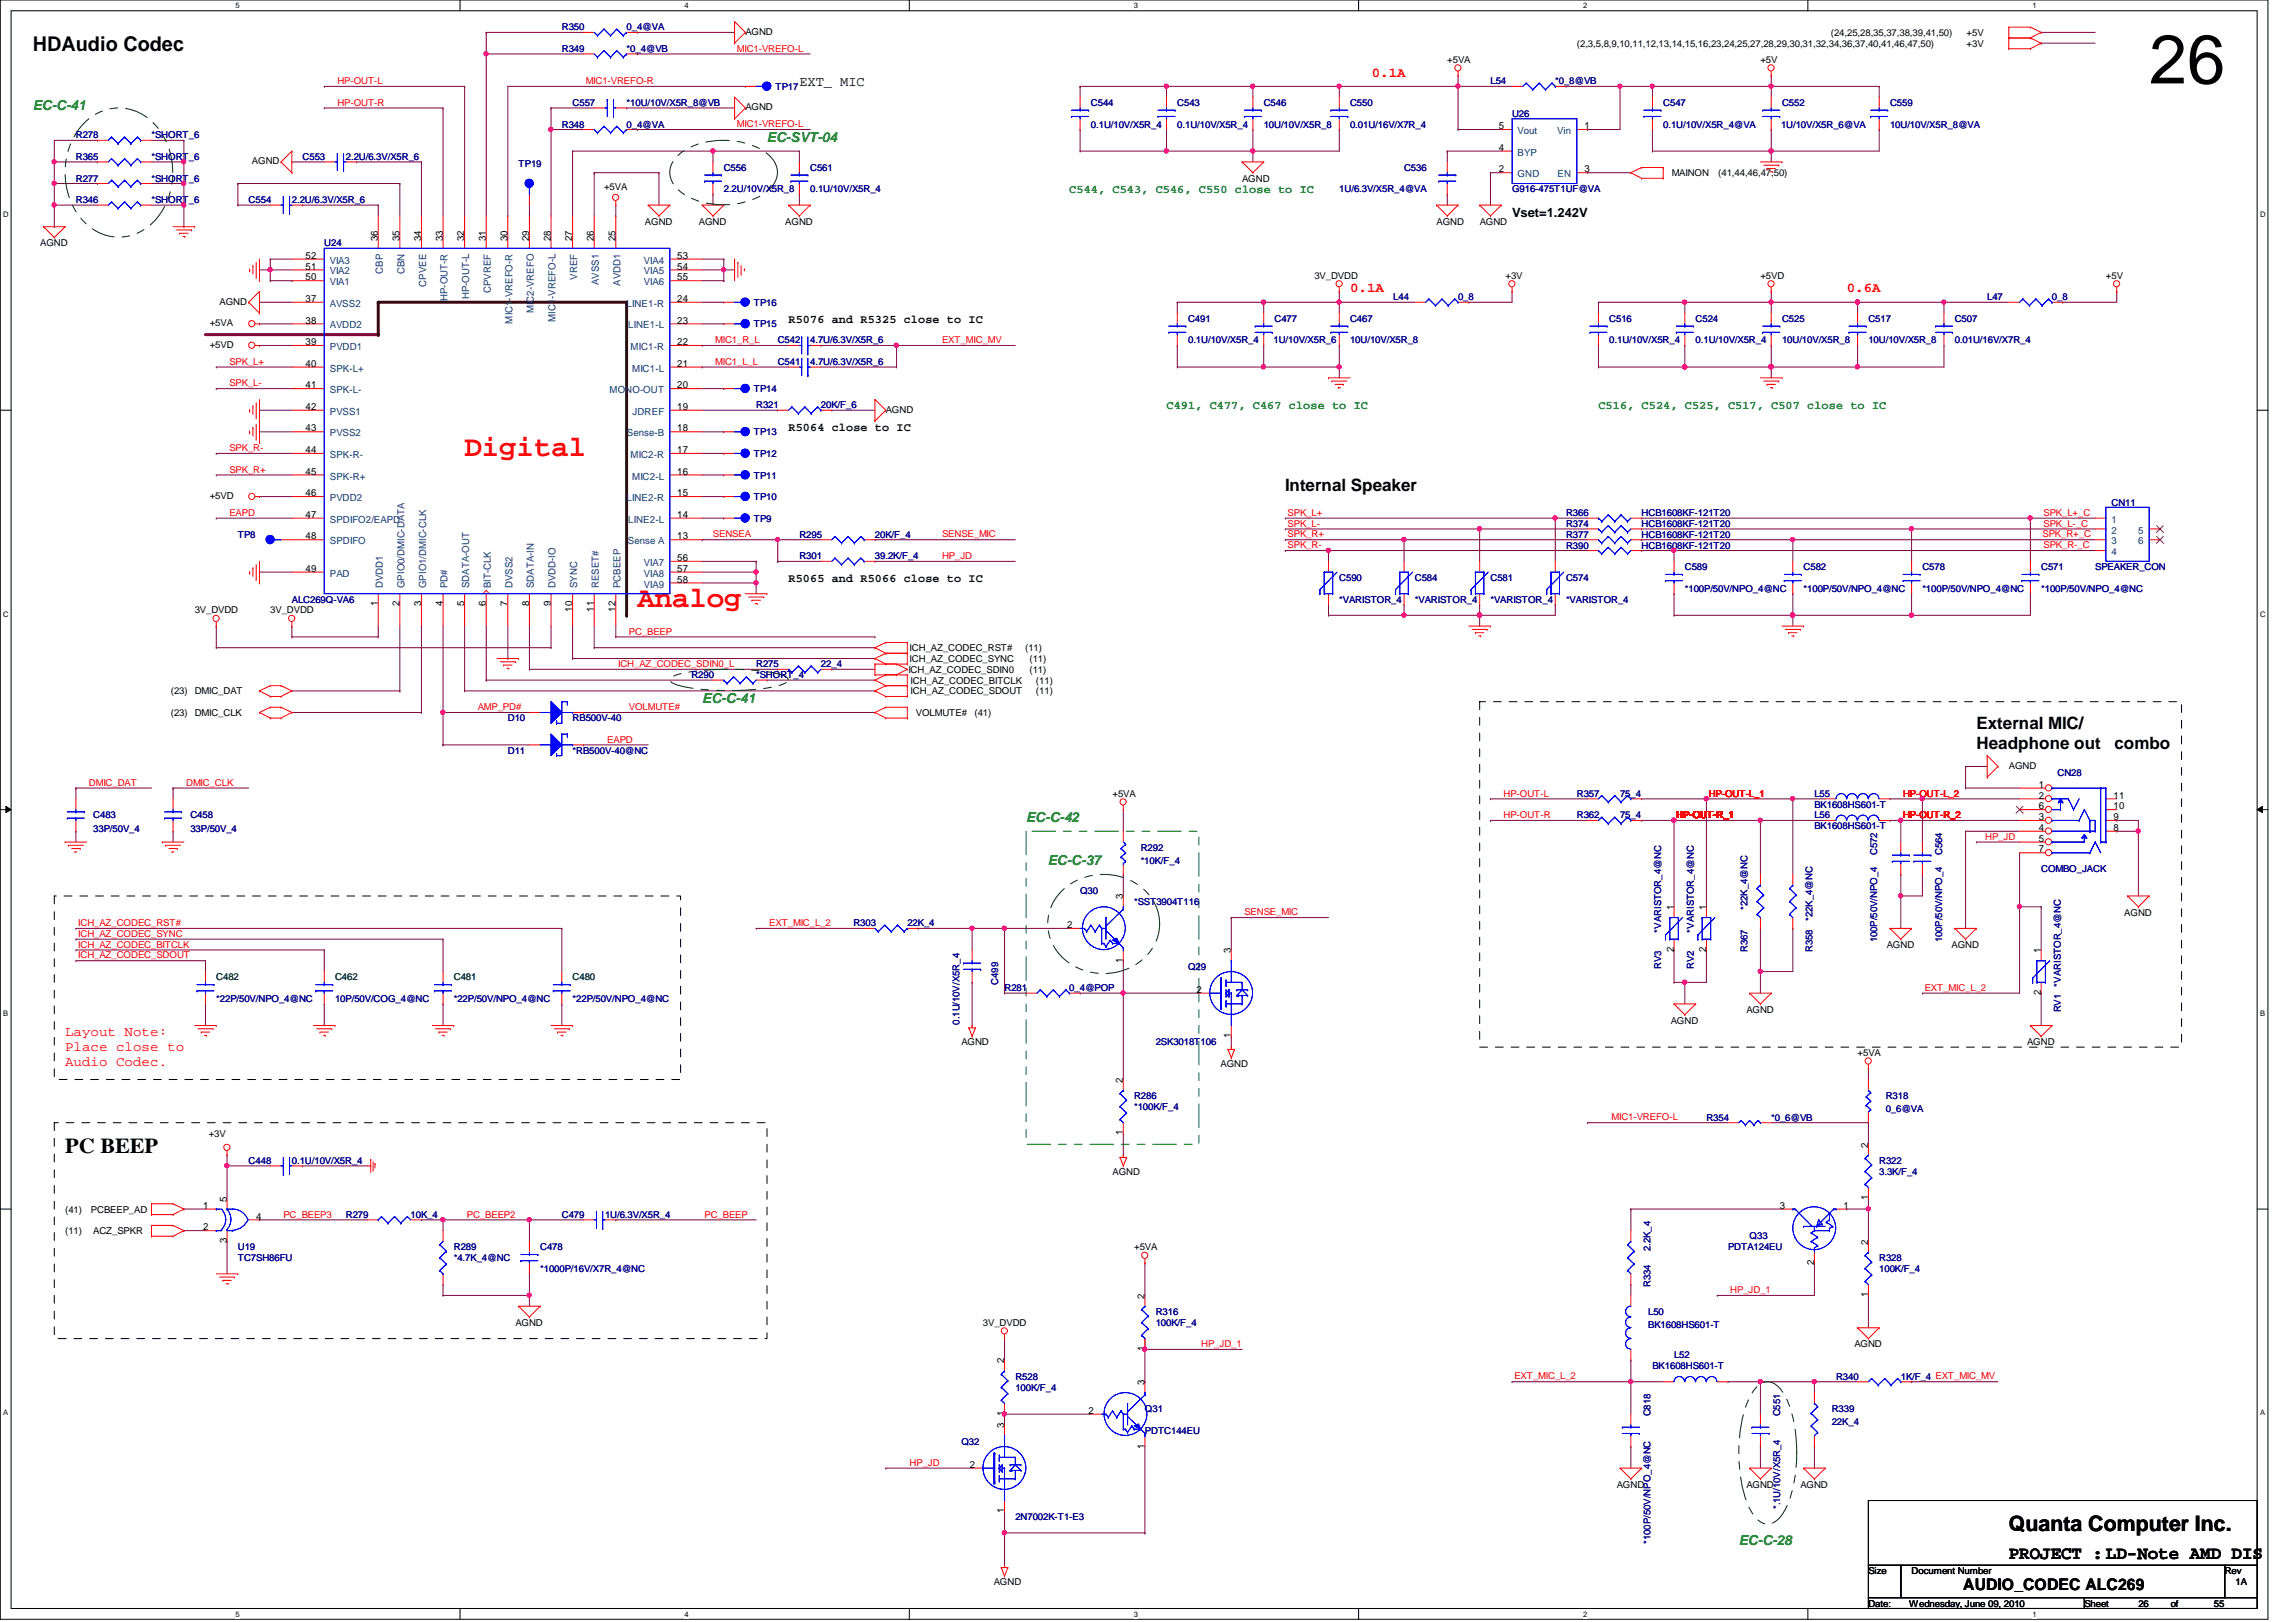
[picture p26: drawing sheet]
<svg xmlns="http://www.w3.org/2000/svg" width="297mm" height="210mm" viewBox="0 0 297 210" stroke-linecap="round" stroke-linejoin="round" font-family="sans-serif">
<defs><g id="words">
<text font-size="8.9" x="278" y="10.8">26</text>
<g font-size="3.8" fill="#f00">
<text x="60.1" y="59.1">Digital</text>
<text x="82.5" y="78.6">Analog</text>
</g>
<g font-size="2.8">
<text x="8.4" y="149.2">PC BEEP</text>
<text x="259.9" y="198.2">Quanta Computer Inc.</text>
</g>
<text font-size="2.6" x="4.2" y="6.6">HDAudio Codec</text>
<text font-size="2.4" x="259.9" y="201.7">PROJECT :LD-Note AMD DIS</text>
<g font-size="2.2">
<text x="166.3" y="63.5">Internal Speaker</text>
<text x="255.7" y="94.3">External MIC/</text>
<text x="255.7" y="96.9">Headphone out</text>
<text x="273.6" y="96.9">combo</text>
</g>
<text font-size="2.1" x="254" y="205.7">AUDIO_CODEC ALC269</text>
<text font-size="1.8" x="103.4" y="11.2">EXT_ MIC</text>
<g font-size="1.8" fill="#f00">
<text x="177.5" y="9.9">0.1A</text>
<text x="174.7" y="37.8">0.1A</text>
<text x="238.9" y="37.8">0.6A</text>
<text x="8.4" y="134.1">Layout Note:</text>
<text x="8.4" y="136">Place close to</text>
<text x="8.4" y="137.9">Audio Codec.</text>
</g>
<g font-size="1.8" fill="#008000">
<text x="4.2" y="14.2">EC-C-41</text>
<text x="99.2" y="18.4">EC-SVT-04</text>
<text x="90.8" y="91">EC-C-41</text>
<text x="132.8" y="106.4">EC-C-42</text>
<text x="135.5" y="112">EC-C-37</text>
<text x="225" y="200">EC-C-28</text>
</g>
<text font-size="1.7" x="195.6" y="28.1">Vset=1.242V</text>
<g font-size="1.5" fill="#008000">
<text x="138.3" y="25">C544, C543, C546, C550 close to IC</text>
<text x="150.9" y="53">C491, C477, C467 close to IC</text>
<text x="206.8" y="53">C516, C524, C525, C517, C507 close to IC</text>
</g>
<g font-size="1.5">
<text x="102" y="41.8">R5076 and R5325 close to IC</text>
<text x="102" y="55.8">R5064 close to IC</text>
<text x="102" y="75.3">R5065 and R5066 close to IC</text>
</g>
<g font-size="1.3">
<text x="193.9" y="16.7">5</text>
<text x="205" y="16.7">1</text>
<text x="193.9" y="19.5">4</text>
<text x="193.9" y="22.3">2</text>
<text x="205" y="22.3">3</text>
<text x="39.5" y="34.9">51</text>
<text x="39.5" y="33.5">52</text>
<text x="48.9" y="31.2" transform="rotate(-90 48.9 31.2)">36</text>
<text x="51.7" y="31.2" transform="rotate(-90 51.7 31.2)">35</text>
<text x="54.5" y="31.2" transform="rotate(-90 54.5 31.2)">34</text>
<text x="57.3" y="31.2" transform="rotate(-90 57.3 31.2)">33</text>
<text x="60.1" y="31.2" transform="rotate(-90 60.1 31.2)">32</text>
<text x="62.9" y="31.2" transform="rotate(-90 62.9 31.2)">31</text>
<text x="65.7" y="31.2" transform="rotate(-90 65.7 31.2)">30</text>
<text x="68.4" y="31.2" transform="rotate(-90 68.4 31.2)">29</text>
<text x="71.2" y="31.2" transform="rotate(-90 71.2 31.2)">28</text>
<text x="74" y="31.2" transform="rotate(-90 74 31.2)">27</text>
<text x="76.8" y="31.2" transform="rotate(-90 76.8 31.2)">26</text>
<text x="79.6" y="31.2" transform="rotate(-90 79.6 31.2)">25</text>
<text x="87.6" y="33.5">53</text>
<text x="87.6" y="34.9">54</text>
<text x="39.5" y="39.1">37</text>
<text x="39.5" y="41.9">38</text>
<text x="39.5" y="36.3">50</text>
<text x="87.6" y="41.9">23</text>
<text x="87.6" y="39.1">24</text>
<text x="87.6" y="36.3">55</text>
<text x="39.5" y="44.7">39</text>
<text x="39.5" y="47.5">40</text>
<text x="87.6" y="47.5">21</text>
<text x="87.6" y="44.7">22</text>
<text x="39.5" y="50.2">41</text>
<text x="39.5" y="53">42</text>
<text x="87.6" y="53">19</text>
<text x="87.6" y="50.2">20</text>
<text x="39.5" y="55.8">43</text>
<text x="39.5" y="58.6">44</text>
<text x="87.6" y="58.6">17</text>
<text x="87.6" y="55.8">18</text>
<text x="39.5" y="61.4">45</text>
<text x="39.5" y="64.2">46</text>
<text x="87.6" y="64.2">15</text>
<text x="87.6" y="61.4">16</text>
<text x="39.5" y="67">47</text>
<text x="39.5" y="69.8">48</text>
<text x="87.6" y="69.8">13</text>
<text x="87.6" y="67">14</text>
<text x="39.5" y="74">49</text>
<text x="87.6" y="72.6">56</text>
<text x="87.6" y="74">57</text>
<text x="87.6" y="75.4">58</text>
<text x="48.9" y="78.5" transform="rotate(-90 48.9 78.5)">1</text>
<text x="51.7" y="78.5" transform="rotate(-90 51.7 78.5)">2</text>
<text x="54.5" y="78.5" transform="rotate(-90 54.5 78.5)">3</text>
<text x="57.3" y="78.5" transform="rotate(-90 57.3 78.5)">4</text>
<text x="60.1" y="78.5" transform="rotate(-90 60.1 78.5)">5</text>
<text x="62.9" y="78.5" transform="rotate(-90 62.9 78.5)">6</text>
<text x="65.7" y="78.5" transform="rotate(-90 65.7 78.5)">7</text>
<text x="68.4" y="78.5" transform="rotate(-90 68.4 78.5)">8</text>
<text x="71.2" y="78.5" transform="rotate(-90 71.2 78.5)">9</text>
<text x="74" y="79.2" transform="rotate(-90 74 79.2)">10</text>
<text x="76.8" y="79.2" transform="rotate(-90 76.8 79.2)">11</text>
<text x="79.6" y="79.2" transform="rotate(-90 79.6 79.2)">12</text>
<text x="263.8" y="101.9">1</text>
<text x="263.8" y="103.3">2</text>
<text x="263.8" y="104.7">6</text>
<text x="263.8" y="106.1">3</text>
<text x="263.8" y="107.5">4</text>
<text x="273.4" y="107.5">8</text>
<text x="273.4" y="106.1">9</text>
<text x="273.4" y="104.7">10</text>
<text x="273.4" y="103.3">11</text>
<text x="263.8" y="108.9">5</text>
<text x="263.8" y="110.3">7</text>
<text x="145.3" y="116.4" transform="rotate(-90 145.3 116.4)">3</text>
<text x="216.5" y="117.8" transform="rotate(-90 216.5 117.8)">1</text>
<text x="220.7" y="117.8" transform="rotate(-90 220.7 117.8)">1</text>
<text x="138" y="120.1">2</text>
<text x="145.3" y="124.6" transform="rotate(-90 145.3 124.6)">1</text>
<text x="159.3" y="123.4" transform="rotate(-90 159.3 123.4)">3</text>
<text x="216.5" y="123.2" transform="rotate(-90 216.5 123.2)">2</text>
<text x="220.7" y="123.2" transform="rotate(-90 220.7 123.2)">2</text>
<text x="264" y="123.4" transform="rotate(-90 264 123.4)">1</text>
<text x="154.8" y="128.5">2</text>
<text x="264" y="128.8" transform="rotate(-90 264 128.8)">2</text>
<text x="159.3" y="134.4" transform="rotate(-90 159.3 134.4)">1</text>
<text x="145.3" y="140.1" transform="rotate(-90 145.3 140.1)">2</text>
<text x="145.3" y="146.9" transform="rotate(-90 145.3 146.9)">1</text>
<text x="241.7" y="148.5" transform="rotate(-90 241.7 148.5)">2</text>
<text x="29.3" y="155.5" transform="rotate(-90 29.3 155.5)">5</text>
<text x="241.7" y="155.3" transform="rotate(-90 241.7 155.3)">1</text>
<text x="26.3" y="156.4">1</text>
<text x="26.3" y="159.2">2</text>
<text x="29.3" y="160.9" transform="rotate(-90 29.3 160.9)">3</text>
<text x="33.1" y="157.8">4</text>
<text x="230.2" y="156.4">3</text>
<text x="238.5" y="156.4">1</text>
<text x="241.7" y="161.1" transform="rotate(-90 241.7 161.1)">2</text>
<text x="234.7" y="163.7" transform="rotate(-90 234.7 163.7)">2</text>
<text x="241.7" y="167.9" transform="rotate(-90 241.7 167.9)">1</text>
<text x="148.1" y="168.1" transform="rotate(-90 148.1 168.1)">2</text>
<text x="129.9" y="176.4" transform="rotate(-90 129.9 176.4)">2</text>
<text x="148.1" y="179.2" transform="rotate(-90 148.1 179.2)">3</text>
<text x="148.1" y="174.9" transform="rotate(-90 148.1 174.9)">1</text>
<text x="129.9" y="184.8" transform="rotate(-90 129.9 184.8)">3</text>
<text x="129.9" y="183.3" transform="rotate(-90 129.9 183.3)">1</text>
<text x="140.8" y="183">2</text>
<text x="125.5" y="189.9">2</text>
<text x="148.1" y="187.5" transform="rotate(-90 148.1 187.5)">1</text>
<text x="129.9" y="195.8" transform="rotate(-90 129.9 195.8)">1</text>
</g>
<g font-size="1.3" fill="#004080">
<text x="196.3" y="17.4">Vout</text>
<text x="201.5" y="17.4">Vin</text>
<text x="196.3" y="20.2">BYP</text>
<text x="196.3" y="22.9">GND</text>
<text x="201.5" y="22.9">EN</text>
<text x="42.7" y="35.5">VIA2</text>
<text x="42.7" y="34.1">VIA3</text>
<text x="49.5" y="35.4" transform="rotate(-90 49.5 35.4)">CBP</text>
<text x="52.3" y="35.5" transform="rotate(-90 52.3 35.5)">CBN</text>
<text x="83.3" y="34.1">VIA4</text>
<text x="83.3" y="35.5">VIA5</text>
<text x="42.7" y="39.7">AVSS2</text>
<text x="42.7" y="36.9">VIA1</text>
<text x="55.1" y="37.1" transform="rotate(-90 55.1 37.1)">CPVEE</text>
<text x="57.9" y="38.9" transform="rotate(-90 57.9 38.9)">HP-OUT-R</text>
<text x="60.7" y="38.7" transform="rotate(-90 60.7 38.7)">HP-OUT-L</text>
<text x="63.5" y="37.9" transform="rotate(-90 63.5 37.9)">CPVREF</text>
<text x="66.3" y="41.9" transform="rotate(-90 66.3 41.9)">MIC1-VREFO-R</text>
<text x="69.1" y="40.6" transform="rotate(-90 69.1 40.6)">MIC2-VREFO</text>
<text x="71.9" y="41.7" transform="rotate(-90 71.9 41.7)">MIC1-VREFO-L</text>
<text x="74.7" y="36.2" transform="rotate(-90 74.7 36.2)">VREF</text>
<text x="77.5" y="36.9" transform="rotate(-90 77.5 36.9)">AVSS1</text>
<text x="80.3" y="37" transform="rotate(-90 80.3 37)">AVDD1</text>
<text x="81.1" y="39.7">LINE1-R</text>
<text x="83.3" y="36.9">VIA6</text>
<text x="42.7" y="42.5">AVDD2</text>
<text x="42.7" y="45.3">PVDD1</text>
<text x="81.3" y="42.5">LINE1-L</text>
<text x="81.6" y="45.3">MIC1-R</text>
<text x="42.7" y="48.1">SPK-L+</text>
<text x="42.7" y="50.9">SPK-L-</text>
<text x="42.7" y="53.7">PVSS1</text>
<text x="78.9" y="50.9">MONO-OUT</text>
<text x="81.8" y="48.1">MIC1-L</text>
<text x="81.8" y="53.7">JDREF</text>
<text x="42.7" y="56.5">PVSS2</text>
<text x="42.7" y="59.3">SPK-R-</text>
<text x="81.1" y="56.5">Sense-B</text>
<text x="81.6" y="59.3">MIC2-R</text>
<text x="42.7" y="62.1">SPK-R+</text>
<text x="42.7" y="64.9">PVDD2</text>
<text x="81.1" y="64.9">LINE2-R</text>
<text x="81.8" y="62.1">MIC2-L</text>
<text x="42.7" y="67.6">SPDIFO2/EAPD</text>
<text x="42.7" y="70.4">SPDIFO</text>
<text x="81.2" y="70.4">Sense A</text>
<text x="81.3" y="67.6">LINE2-L</text>
<text x="273.2" y="67.6">1</text>
<text x="273.2" y="69">2</text>
<text x="273.2" y="70.4">3</text>
<text x="273.2" y="71.8">4</text>
<text x="276.6" y="69">5</text>
<text x="276.6" y="70.4">6</text>
<text x="42.7" y="74.6">PAD</text>
<text x="49.5" y="76.1" transform="rotate(-90 49.5 76.1)">DVDD1</text>
<text x="52.3" y="76.1" transform="rotate(-90 52.3 76.1)">GPIO0/DMIC-DATA</text>
<text x="55.1" y="76.1" transform="rotate(-90 55.1 76.1)">GPIO1/DMIC-CLK</text>
<text x="57.9" y="76.1" transform="rotate(-90 57.9 76.1)">PD#</text>
<text x="60.7" y="76.1" transform="rotate(-90 60.7 76.1)">SDATA-OUT</text>
<text x="63.5" y="76.1" transform="rotate(-90 63.5 76.1)">BIT-CLK</text>
<text x="66.3" y="76.1" transform="rotate(-90 66.3 76.1)">DVSS2</text>
<text x="69.1" y="76.1" transform="rotate(-90 69.1 76.1)">SDATA-IN</text>
<text x="71.9" y="76.1" transform="rotate(-90 71.9 76.1)">DVDD-IO</text>
<text x="74.7" y="76.1" transform="rotate(-90 74.7 76.1)">SYNC</text>
<text x="77.5" y="76.1" transform="rotate(-90 77.5 76.1)">RESET#</text>
<text x="80.3" y="76.1" transform="rotate(-90 80.3 76.1)">PCBEEP</text>
<text x="83.3" y="73.2">VIA7</text>
<text x="83.3" y="74.6">VIA8</text>
<text x="83.3" y="76">VIA9</text>
</g>
<g font-size="1.2" fill="#000080">
<text x="72.7" y="3.9">R350</text>
<text x="81.1" y="3.9">0_4@VA</text>
<text x="72.7" y="6.7">R349</text>
<text x="81.1" y="6.7">*0_4@VB</text>
<text x="100.3" y="11.6">TP17</text>
<text x="192.8" y="10.9">L54</text>
<text x="201.2" y="10.9">*0_8@VB</text>
<text x="9.8" y="17.9">R278</text>
<text x="19.6" y="17.9">*SHORT_6</text>
<text x="72.7" y="16.5">R348</text>
<text x="74.1" y="13.7">C557</text>
<text x="81.1" y="16.5">0_4@VA</text>
<text x="81.1" y="13.7">*10U/10V/X5R_8@VB</text>
<text x="141.1" y="13.7">C544</text>
<text x="141.1" y="16.5">0.1U/10V/X5R_4</text>
<text x="152.3" y="13.7">C543</text>
<text x="152.3" y="16.5">0.1U/10V/X5R_4</text>
<text x="163.5" y="13.7">C546</text>
<text x="163.5" y="16.5">10U/10V/X5R_8</text>
<text x="174.7" y="13.7">C550</text>
<text x="174.7" y="16.5">0.01U/16V/X7R_4</text>
<text x="195.6" y="15.1">U26</text>
<text x="215.2" y="13.7">C547</text>
<text x="215.2" y="16.5">0.1U/10V/X5R_4@VA</text>
<text x="230.4" y="16.5">1U/10V/X5R_6@VA</text>
<text x="230.5" y="13.7">C552</text>
<text x="244.5" y="13.7">C559</text>
<text x="244.5" y="16.5">10U/10V/X5R_8@VA</text>
<text x="9.8" y="20.7">R365</text>
<text x="9.8" y="23.5">R277</text>
<text x="19.6" y="20.7">*SHORT_6</text>
<text x="19.6" y="23.5">*SHORT_6</text>
<text x="39.2" y="20.7">C553</text>
<text x="44.7" y="20.7">2.2U/6.3V/X5R_6</text>
<text x="67.1" y="21.7">TP19</text>
<text x="93.6" y="22.1">C556</text>
<text x="104.8" y="22.1">C561</text>
<text x="181.6" y="22.1">C536</text>
<text x="9.8" y="26.3">R346</text>
<text x="19.6" y="26.3">*SHORT_6</text>
<text x="32.2" y="26.3">C554</text>
<text x="37.8" y="26.3">2.2U/6.3V/X5R_6</text>
<text x="93.6" y="24.9">2.2U/10V/X5R_8</text>
<text x="104.8" y="24.9">0.1U/10V/X5R_4</text>
<text x="173.3" y="24.9">1U/6.3V/X5R_4@VA</text>
<text x="195.6" y="24.9">G916-475T1UF@VA</text>
<text x="41.9" y="31.9">U24</text>
<text x="97.5" y="39.6">TP16</text>
<text x="153.7" y="41.7">C491</text>
<text x="164.9" y="41.7">C477</text>
<text x="174.7" y="41.7">C467</text>
<text x="180.3" y="38.9">L44</text>
<text x="188.6" y="38.9">0_8</text>
<text x="208.2" y="41.7">C516</text>
<text x="219.4" y="41.7">C524</text>
<text x="230.5" y="41.7">C525</text>
<text x="241.7" y="41.7">C517</text>
<text x="252.9" y="41.7">C507</text>
<text x="257.1" y="38.9">L47</text>
<text x="265.5" y="38.9">0_8</text>
<text x="97.5" y="42.4">TP15</text>
<text x="100.6" y="44.4">C542</text>
<text x="100.6" y="47.2">C541</text>
<text x="104.8" y="44.4">4.7U/6.3V/X5R_6</text>
<text x="104.8" y="47.2">4.7U/6.3V/X5R_6</text>
<text x="153.7" y="44.4">0.1U/10V/X5R_4</text>
<text x="164.8" y="44.4">1U/10V/X5R_6</text>
<text x="174.7" y="44.4">10U/10V/X5R_8</text>
<text x="208.2" y="44.4">0.1U/10V/X5R_4</text>
<text x="219.4" y="44.4">0.1U/10V/X5R_4</text>
<text x="230.5" y="44.4">10U/10V/X5R_8</text>
<text x="241.7" y="44.4">10U/10V/X5R_8</text>
<text x="252.9" y="44.4">0.01U/16V/X7R_4</text>
<text x="97.5" y="50.8">TP14</text>
<text x="97.8" y="52.8">R321</text>
<text x="106.2" y="52.8">20K/F_6</text>
<text x="97.5" y="59.1">TP12</text>
<text x="97.5" y="56.3">TP13</text>
<text x="97.5" y="64.7">TP10</text>
<text x="97.5" y="61.9">TP11</text>
<text x="273.2" y="65.5">CN11</text>
<text x="30.8" y="69.6">TP8</text>
<text x="97.5" y="67.5">TP9</text>
<text x="103.4" y="69.6">R295</text>
<text x="113.2" y="69.6">20K/F_4</text>
<text x="202.6" y="71">R390</text>
<text x="202.6" y="66.8">R366</text>
<text x="202.6" y="68.2">R374</text>
<text x="202.6" y="69.6">R377</text>
<text x="212.4" y="71">HCB1608KF-121T20</text>
<text x="212.4" y="66.8">HCB1608KF-121T20</text>
<text x="212.4" y="68.2">HCB1608KF-121T20</text>
<text x="212.4" y="69.6">HCB1608KF-121T20</text>
<text x="37.8" y="78">ALC269Q-VA6</text>
<text x="103.4" y="72.4">R301</text>
<text x="113.2" y="72.4">39.2K/F_4</text>
<text x="173.3" y="75.2">C590</text>
<text x="173.3" y="78">*VARISTOR_4</text>
<text x="183" y="75.2">C584</text>
<text x="183" y="78">*VARISTOR_4</text>
<text x="192.8" y="75.2">C581</text>
<text x="192.8" y="78">*VARISTOR_4</text>
<text x="202.6" y="75.2">C574</text>
<text x="202.6" y="78">*VARISTOR_4</text>
<text x="218" y="73.8">C589</text>
<text x="218" y="76.6">*100P/50V/NPO_4@NC</text>
<text x="233.3" y="73.8">C582</text>
<text x="233.3" y="76.6">*100P/50V/NPO_4@NC</text>
<text x="248.7" y="73.8">C578</text>
<text x="248.7" y="76.6">*100P/50V/NPO_4@NC</text>
<text x="264.1" y="73.8">C571</text>
<text x="264.1" y="76.6">*100P/50V/NPO_4@NC</text>
<text x="271.1" y="73.8">SPEAKER_CON</text>
<text x="89.4" y="87.8">R290</text>
<text x="97.8" y="87.8">*SHORT_4</text>
<text x="97.8" y="86.4">R275</text>
<text x="106.2" y="86.4">22_4</text>
<text x="65.7" y="93.3">D10</text>
<text x="74.1" y="93.3">RB500V-40</text>
<text x="65.7" y="97.5">D11</text>
<text x="74.1" y="97.5">*RB500V-40@NC</text>
<text x="266.2" y="100.5">CN28</text>
<text x="12.1" y="105.9">C483</text>
<text x="12.1" y="107.6">33P/50V_4</text>
<text x="24.6" y="105.9">C458</text>
<text x="24.6" y="107.6">33P/50V_4</text>
<text x="204" y="105.9">R362</text>
<text x="204" y="103.1">R357</text>
<text x="209.6" y="105.9">75_4</text>
<text x="209.6" y="103.1">75_4</text>
<text x="234.7" y="105.9">L56</text>
<text x="234.7" y="107.3">BK1608HS601-T</text>
<text x="234.7" y="103.1">L55</text>
<text x="234.7" y="104.5">BK1608HS601-T</text>
<text x="147.6" y="110.1">R292</text>
<text x="147.6" y="111.8">*10K/F_4</text>
<text x="242.9" y="110.7" transform="rotate(-90 242.9 110.7)">C572</text>
<text x="251.2" y="110.7" transform="rotate(-90 251.2 110.7)">C564</text>
<text x="264.1" y="112.9">COMBO_JACK</text>
<text x="110.4" y="119.9">R303</text>
<text x="117.4" y="119.9">22K_4</text>
<text x="139.7" y="115.7">Q30</text>
<text x="146.7" y="117.1">*SST3904T116</text>
<text x="226.1" y="117.8" transform="rotate(-90 226.1 117.8)">*22K_4@NC</text>
<text x="234.5" y="119.2" transform="rotate(-90 234.5 119.2)">*22K_4@NC</text>
<text x="153.7" y="125.5">Q29</text>
<text x="214.9" y="125.4" transform="rotate(-90 214.9 125.4)">RV3</text>
<text x="214.9" y="120.7" transform="rotate(-90 214.9 120.7)">*VARISTOR_4@NC</text>
<text x="219.1" y="125.4" transform="rotate(-90 219.1 125.4)">RV2</text>
<text x="219.1" y="120.7" transform="rotate(-90 219.1 120.7)">*VARISTOR_4@NC</text>
<text x="226.1" y="123.2" transform="rotate(-90 226.1 123.2)">R367</text>
<text x="234.5" y="123.2" transform="rotate(-90 234.5 123.2)">R358</text>
<text x="242.9" y="122" transform="rotate(-90 242.9 122)">100P/50V/NPO_4</text>
<text x="251.2" y="122" transform="rotate(-90 251.2 122)">100P/50V/NPO_4</text>
<text x="28" y="129.7">*22P/50V/NPO_4@NC</text>
<text x="43.3" y="129.7">10P/50V/COG_4@NC</text>
<text x="58.7" y="129.7">*22P/50V/NPO_4@NC</text>
<text x="74.1" y="129.7">*22P/50V/NPO_4@NC</text>
<text x="129.2" y="127.4" transform="rotate(-90 129.2 127.4)">C499</text>
<text x="130" y="128.3">R281</text>
<text x="138.3" y="128.3">0_4@POP</text>
<text x="266.6" y="131" transform="rotate(-90 266.6 131)">RV1</text>
<text x="266.6" y="127.7" transform="rotate(-90 266.6 127.7)">*VARISTOR_4@NC</text>
<text x="124.1" y="132.6" transform="rotate(-90 124.1 132.6)">0.1U/10V/X5R_4</text>
<text x="149.5" y="135.3">2SK3018T106</text>
<text x="146.7" y="142.2">R286</text>
<text x="146.7" y="143.6">*100K/F_4</text>
<text x="244" y="142.2">R318</text>
<text x="244" y="143.9">0_6@VA</text>
<text x="220.8" y="145">R354</text>
<text x="229.1" y="145">*0_6@VB</text>
<text x="32.2" y="150.6">C448</text>
<text x="37.8" y="150.6">0.1U/10V/X5R_4</text>
<text x="243.1" y="150.6">R322</text>
<text x="243.1" y="152">3.3K/F_4</text>
<text x="30.8" y="161.8">U19</text>
<text x="44.7" y="157.6">R279</text>
<text x="53.1" y="157.6">10K_4</text>
<text x="58.7" y="161.8">R289</text>
<text x="69.9" y="161.8">C478</text>
<text x="72.7" y="157.6">C479</text>
<text x="78.3" y="157.6">1U/6.3V/X5R_4</text>
<text x="213.5" y="161.9" transform="rotate(-90 213.5 161.9)">2.2K_4</text>
<text x="223.6" y="161.8">PDTA124EU</text>
<text x="226.4" y="160.4">Q33</text>
<text x="30.8" y="163.2">TC7SH86FU</text>
<text x="58.7" y="163.2">*4.7K_4@NC</text>
<text x="69.9" y="164.6">*1000P/16V/X7R_4@NC</text>
<text x="213.5" y="166.5" transform="rotate(-90 213.5 166.5)">R334</text>
<text x="243.1" y="163.2">R328</text>
<text x="243.1" y="164.6">100K/F_4</text>
<text x="149.5" y="170.2">R316</text>
<text x="149.5" y="171.6">100K/F_4</text>
<text x="213.2" y="170.2">L50</text>
<text x="213.2" y="171.9">BK1608HS601-T</text>
<text x="131.4" y="178.6">R528</text>
<text x="131.4" y="180">100K/F_4</text>
<text x="213.8" y="177.2">BK1608HS601-T</text>
<text x="216.6" y="175.8">L52</text>
<text x="237.5" y="178.6">R340</text>
<text x="245.9" y="178.6">1K/F_4 EXT_MIC_MV</text>
<text x="148.1" y="182.8">Q31</text>
<text x="148.1" y="185.5">PDTC144EU</text>
<text x="213.5" y="183.3" transform="rotate(-90 213.5 183.3)">C818</text>
<text x="230.3" y="183.3" transform="rotate(-90 230.3 183.3)">C551</text>
<text x="237" y="182.8">R339</text>
<text x="237" y="184.4">22K_4</text>
<text x="124.4" y="186.9">Q32</text>
<text x="131.4" y="196.7">2N7002K-T1-E3</text>
<text x="230.3" y="195.3" transform="rotate(-90 230.3 195.3)">*.1U/10V/X5R_4</text>
<text x="213.5" y="199.8" transform="rotate(-90 213.5 199.8)">*100P/50V/NPO_4@NC</text>
</g>
<g font-size="1.2">
<text x="96.4" y="4.5">AGND</text>
<text x="236.9" y="4.7">(24,25,28,35,37,38,39,41,50)</text>
<text x="254.4" y="4.7">+5V</text>
<text x="187.2" y="8.1">+5VA</text>
<text x="204" y="6.1">(2,3,5,8,9,10,11,12,13,14,15,16,23,24,25,27,28,29,30,31,32,34,36,37,40,41,46,47,50)</text>
<text x="227.8" y="8.1">+5V</text>
<text x="254.4" y="6.1">+3V</text>
<text x="96.4" y="14.3">AGND</text>
<text x="32.6" y="21.3">AGND</text>
<text x="160.7" y="23.5">AGND</text>
<text x="216.3" y="22.8">MAINON</text>
<text x="222.3" y="22.8">(41,44,46,47,50)</text>
<text x="78.1" y="24.6">+5VA</text>
<text x="83.4" y="29.1">AGND</text>
<text x="90.4" y="29.1">AGND</text>
<text x="101.6" y="29.1">AGND</text>
<text x="185.8" y="29.1">AGND</text>
<text x="191.4" y="29.1">AGND</text>
<text x="5.2" y="31.9">AGND</text>
<text x="28.4" y="39.4">AGND</text>
<text x="170" y="36.1">3V_DVDD</text>
<text x="194.8" y="36.1">+3V</text>
<text x="227.8" y="36.1">+5VD</text>
<text x="272.5" y="36.1">+5V</text>
<text x="27.1" y="42.2">+5VA</text>
<text x="27.1" y="45">+5VD</text>
<text x="114.6" y="53.4">AGND</text>
<text x="27.1" y="64.6">+5VD</text>
<text x="25.2" y="79.4">3V_DVDD</text>
<text x="35" y="79.4">3V_DVDD</text>
<text x="22.1" y="89.9">(23)</text>
<text x="25.2" y="89.9">DMIC_DAT</text>
<text x="117.5" y="87.1">ICH_AZ_CODEC_SDIN0</text>
<text x="117.7" y="85.7">ICH_AZ_CODEC_SYNC</text>
<text x="117.7" y="84.3">ICH_AZ_CODEC_RST#</text>
<text x="117.8" y="88.5">ICH_AZ_CODEC_BITCLK</text>
<text x="117.8" y="89.9">ICH_AZ_CODEC_SDOUT</text>
<text x="132.6" y="84.3">(11)</text>
<text x="133.2" y="85.7">(11)</text>
<text x="133.2" y="87.1">(11)</text>
<text x="134" y="88.5">(11)</text>
<text x="134" y="89.9">(11)</text>
<text x="22.1" y="92.7">(23)</text>
<text x="25.2" y="92.7">DMIC_CLK</text>
<text x="118.5" y="92.7">VOLMUTE#</text>
<text x="126.1" y="92.7">(41)</text>
<text x="259.9" y="99.5">AGND</text>
<text x="143.9" y="103.1">+5VA</text>
<text x="274.8" y="118.5">AGND</text>
<text x="244.1" y="122.7">AGND</text>
<text x="252.5" y="122.7">AGND</text>
<text x="225.9" y="131.1">AGND</text>
<text x="124.4" y="135.3">AGND</text>
<text x="216.2" y="132.5">AGND</text>
<text x="240.3" y="136.7">+5VA</text>
<text x="262.3" y="135.3">AGND</text>
<text x="157.9" y="138">AGND</text>
<text x="27" y="147.2">+3V</text>
<text x="143.9" y="152">AGND</text>
<text x="8.4" y="159.7">(11)</text>
<text x="8.4" y="156.9">(41)</text>
<text x="11.8" y="156.9">PCBEEP_AD</text>
<text x="12.1" y="159.7">ACZ_SPKR</text>
<text x="146.7" y="161.8">+5VA</text>
<text x="66.7" y="171.6">AGND</text>
<text x="127.2" y="171.6">3V_DVDD</text>
<text x="239.9" y="174.4">AGND</text>
<text x="209.2" y="192.5">AGND</text>
<text x="225.9" y="192.5">AGND</text>
<text x="232.9" y="192.5">AGND</text>
<text x="241.7" y="203.7">Size</text>
<text x="247.3" y="203.7">Document Number</text>
<text x="287.8" y="203.7">Rev</text>
<text x="128.6" y="205.1">AGND</text>
<text x="241.7" y="207.9">Date:</text>
<text x="247" y="207.9">Wednesday, June 09, 2010</text>
<text x="269.7" y="207.9">Sheet</text>
<text x="276.6" y="207.9">26</text>
<text x="280.8" y="207.9">of</text>
<text x="286.4" y="207.9">55</text>
<text x="289.2" y="205.1">1A</text>
</g>
<g font-size="1.2" fill="#f00">
<text x="43.6" y="10.9">HP-OUT-L</text>
<text x="75.8" y="10.9">MIC1-VREFO-R</text>
<text x="95.3" y="6.7">MIC1-VREFO-L</text>
<text x="43.6" y="13.7">HP-OUT-R</text>
<text x="95.3" y="16.5">MIC1-VREFO-L</text>
<text x="29.7" y="47.2">SPK_L+</text>
<text x="92.5" y="47.2">MIC1_L_L</text>
<text x="92.5" y="44.4">MIC1_R_L</text>
<text x="121.9" y="44.4">EXT_MIC_MV</text>
<text x="29.7" y="50">SPK_L-</text>
<text x="29.7" y="58.4">SPK_R-</text>
<text x="29.7" y="61.2">SPK_R+</text>
<text x="29.7" y="66.8">EAPD</text>
<text x="92.2" y="69.6">SENSEA</text>
<text x="121.9" y="69.6">SENSE_MIC</text>
<text x="166.6" y="69.6">SPK_R+</text>
<text x="166.6" y="71">SPK_R-</text>
<text x="166.6" y="68.2">SPK_L-</text>
<text x="166.6" y="66.8">SPK_L+</text>
<text x="264.2" y="69.6">SPK_R+_C</text>
<text x="264.4" y="71">SPK_R-_C</text>
<text x="264.4" y="66.8">SPK_L+_C</text>
<text x="264.4" y="68.2">SPK_L-_C</text>
<text x="121.9" y="72.3">HP_JD</text>
<text x="81.4" y="82.1">PC_BEEP</text>
<text x="80" y="86.3">ICH_AZ_CODEC_SDIN0_L</text>
<text x="61.8" y="91.9">AMP_PD#</text>
<text x="81.4" y="91.9">VOLMUTE#</text>
<text x="11.5" y="101.7">DMIC_DAT</text>
<text x="24.1" y="101.7">DMIC_CLK</text>
<text x="78.6" y="96.1">EAPD</text>
<text x="194.5" y="103.1">HP-OUT-L</text>
<text x="194.5" y="105.9">HP-OUT-R</text>
<text x="216.9" y="105.9">HP-OUT-R_1</text>
<text x="221.1" y="103.1">HP-OUT-L_1</text>
<text x="246.2" y="105.9">HP-OUT-R_2</text>
<text x="246.2" y="103.1">HP-OUT-L_2</text>
<text x="256.8" y="108.7">HP_JD</text>
<text x="10.1" y="119.8">ICH_AZ_CODEC_RST#</text>
<text x="99.5" y="119.8">EXT_MIC_L_2</text>
<text x="161" y="118.4">SENSE_MIC</text>
<text x="10.1" y="124">ICH_AZ_CODEC_SDOUT</text>
<text x="10.1" y="121.2">ICH_AZ_CODEC_SYNC</text>
<text x="10.1" y="122.6">ICH_AZ_CODEC_BITCLK</text>
<text x="249" y="128.2">EXT_MIC_L_2</text>
<text x="208.5" y="145">MIC1-VREFO-L</text>
<text x="36.7" y="157.6">PC_BEEP3</text>
<text x="60.4" y="157.6">PC_BEEP2</text>
<text x="91.1" y="157.6">PC_BEEP</text>
<text x="223.9" y="167.3">HP_JD_1</text>
<text x="155.4" y="174.3">HP_JD_1</text>
<text x="195.9" y="178.5">EXT_MIC_L_2</text>
<text x="117.7" y="189.7">HP_JD</text>
</g>
<g font-size="1.2" fill="#004040">
<text x="28" y="126.9">C482</text>
<text x="43.3" y="126.9">C462</text>
<text x="58.7" y="126.9">C481</text>
<text x="74.1" y="126.9">C480</text>
</g>
<g font-size="1">
<text x="30.5" y="1.1">5</text>
<text x="88.6" y="1.1">4</text>
<text x="146.7" y="1.1">3</text>
<text x="204.8" y="1.1">2</text>
<text x="262.9" y="1.1">1</text>
<text x=".4" y="28.1">D</text>
<text x="292.4" y="28.1">D</text>
<text x=".4" y="79.8">C</text>
<text x="292.4" y="79.8">C</text>
<text x=".4" y="131.5">B</text>
<text x="292.4" y="131.5">B</text>
<text x=".4" y="183.2">A</text>
<text x="292.4" y="183.2">A</text>
<text x="30.5" y="209.2">5</text>
<text x="88.6" y="209.2">4</text>
<text x="146.7" y="209.2">3</text>
<text x="204.8" y="209.2">2</text>
<text x="262.9" y="209.2">1</text>
</g>
</g></defs>
<path d="M0 0h293.4v209.5h-293.4zM1.4 1.4h290.6v206.8h-290.6z" fill="none" stroke="#000" stroke-width=".13"/>
<g fill="#fff">
<path d="M30.5 .2h.5v1.1h-.5z"/>
<path d="M30.5 208.3h.5v1.1h-.5z"/>
</g>
<path d="M59.5 0v1.4M59.5 208.2v1.3" fill="none" stroke="#000" stroke-width=".13"/>
<g fill="#fff">
<path d="M88.6 .2h.5v1.1h-.5z"/>
<path d="M88.6 208.3h.5v1.1h-.5z"/>
</g>
<path d="M117.6 0v1.4M117.6 208.2v1.3" fill="none" stroke="#000" stroke-width=".13"/>
<g fill="#fff">
<path d="M146.7 .2h.5v1.1h-.5z"/>
<path d="M146.7 208.3h.5v1.1h-.5z"/>
</g>
<path d="M175.8 0v1.4M175.8 208.2v1.3" fill="none" stroke="#000" stroke-width=".13"/>
<g fill="#fff">
<path d="M204.8 .2h.6v1.1h-.6z"/>
<path d="M204.8 208.3h.6v1.1h-.6z"/>
</g>
<path d="M233.9 0v1.4M233.9 208.2v1.3" fill="none" stroke="#000" stroke-width=".13"/>
<g fill="#fff">
<path d="M262.9 .2h.6v1.1h-.6z"/>
<path d="M262.9 208.3h.6v1.1h-.6z"/>
<path d="M.4 27.2h.7v1.1h-.7z"/>
<path d="M292.4 27.2h.7v1.1h-.7z"/>
<path d="M.4 78.9h.7v1.1h-.7z"/>
<path d="M292.4 78.9h.7v1.1h-.7z"/>
</g>
<path d="M0 53.1h1.4M292 53.1h1.4" fill="none" stroke="#000" stroke-width=".13"/>
<g fill="#fff">
<path d="M.4 130.6h.7v1.1h-.7z"/>
<path d="M292.4 130.6h.6v1.1h-.6z"/>
</g>
<path d="M0 104.8h1.4M.8 104.4l.6 .4-.6 .4zM292 104.8l.7-.4v.8zM292 104.8h1.4" fill="none" stroke="#000" stroke-width=".13"/>
<path d="M.8 104.4l.6 .4-.6 .4zM292 104.8l.7-.4v.8z" fill="#000"/>
<g fill="#fff">
<path d="M.4 182.3h.7v1.1h-.7z"/>
<path d="M292.4 182.3h.6v1.1h-.6z"/>
</g>
<path d="M0 156.5h1.4M292 156.5h1.4" fill="none" stroke="#000" stroke-width=".13"/>
<g fill="none" stroke="#800040" stroke-width=".13">
<path d="M41.9 14h.1M41.9 14h15.4M62.9 4.2h.1M62.9 7h.1M62.9 4.2h12.6M62.9 7h12.6M81.1 14h.1M81.1 14h13.9M82.5 16.8h.1M82.5 16.8h22.3M46.1 21h.1M46.1 21h8.4"/>
<path d="M57.3 96.4h.1M57.3 92.2v4.2"/>
</g>
<circle cx="62.9" cy="7" r=".29" fill="#f0f"/>
<circle cx="62.9" cy="7" r=".29" fill="none" stroke="#f0f" stroke-width=".13"/>
<g fill="none" stroke="#800040" stroke-width=".13">
<path d="M65.7 11.2h30.7M71.3 16.8h.1M71.3 14h.1M71.3 16.8h4.2M71.3 14h5.6M82.5 4.2h.1M82.5 7h.1M82.5 4.2h12.5M82.5 7h22.3M96.4 11.2h.1M7 26.5h.1M7 23.7v2.8"/>
<path d="M79.7 27.9h.1M79.7 26.5v1.4M28 67.1h.1M28 67.1h9.8M57.3 96.4h.1M57.3 96.4h11.2M75.5 96.4h.1M75.5 96.4h8.4"/>
</g>
<circle cx="7" cy="26.5" r=".29" fill="#f0f"/>
<circle cx="7" cy="26.5" r=".29" fill="none" stroke="#f0f" stroke-width=".13"/>
<path d="M19.6 23.7h4.2M23.8 23.7h.1M23.8 26.5h.1M23.8 23.7v2.8" fill="none" stroke="#800040" stroke-width=".13"/>
<circle cx="23.8" cy="26.5" r=".29" fill="#f0f"/>
<circle cx="23.8" cy="26.5" r=".29" fill="none" stroke="#f0f" stroke-width=".13"/>
<path d="M19.6 21h4.2M23.8 21h.1" fill="none" stroke="#800040" stroke-width=".13"/>
<circle cx="23.8" cy="20.9" r=".29" fill="#f0f"/>
<circle cx="23.8" cy="20.9" r=".29" fill="none" stroke="#f0f" stroke-width=".13"/>
<path d="M7 18.2v2.8M19.6 18.2h4.2M23.8 18.2h.1M23.8 18.2v2.8M7 21h.1M23.8 21h.1" fill="none" stroke="#800040" stroke-width=".13"/>
<circle cx="7" cy="20.9" r=".29" fill="#f0f"/>
<circle cx="7" cy="20.9" r=".29" fill="none" stroke="#f0f" stroke-width=".13"/>
<g fill="none" stroke="#800040" stroke-width=".13">
<path d="M7 18.2h5.6M12.6 18.2h.1M60.1 11.2h.1M60.1 11.2v16.7M7 23.7h.1M7 23.7h5.6M12.6 23.7h.1M12.6 21h.1M12.6 21h-5.6v2.7M33.6 39.1h.1M33.6 39.1h4.2M48.9 26.5h.1"/>
<path d="M48.9 26.5v1.4M33.6 55.9h.1M33.6 55.9h4.2M90.8 47.5h.1M90.8 47.5h11.2M90.8 53.1h9.8M100.6 53.1h.1M107.6 53.1h.1M107.6 53.1h5.6M90.8 69.8h.1M90.8 69.8h9.8M113.2 72.6h.1"/>
<path d="M113.2 72.6h18.2M65.7 85.2h.1M65.7 81v4.2M76.9 83.8h.1M76.9 81v2.8M79.7 82.4h33.5M113.2 82.4h.1"/>
</g>
<circle cx="7" cy="23.7" r=".29" fill="#f0f"/>
<circle cx="7" cy="23.7" r=".29" fill="none" stroke="#f0f" stroke-width=".13"/>
<path d="M23.8 23.7h.1M23.8 21v2.7" fill="none" stroke="#800040" stroke-width=".13"/>
<circle cx="23.8" cy="23.7" r=".29" fill="#f0f"/>
<circle cx="23.8" cy="23.7" r=".29" fill="none" stroke="#f0f" stroke-width=".13"/>
<g fill="none" stroke="#800040" stroke-width=".13">
<path d="M57.3 14h.1M57.3 14v13.9M62.9 7h.1M62.9 7v20.9M74.1 19.6h.1M74.1 19.6v8.3M74.1 19.6h18.1M92.2 19.6h.1M92.2 19.6v1.4M103.4 19.6h.1M103.4 19.6v1.4M30.8 26.5h.1"/>
<path d="M30.8 26.5h4.2M39.2 26.5h.1M39.2 26.5h9.7M54.5 21h.1M54.5 21v6.9M76.9 22.4h.1M76.9 22.4h8.4M76.9 22.4v5.5M85.3 22.4h.1M85.3 22.4v4.1M28 50.3h.1M28 50.3h9.8"/>
<path d="M33.6 41.9h.1M33.6 41.9h4.2M90.8 44.7h.1M90.8 44.7h11.2M116 44.7h.1M116 44.7h15.4M28 61.5h.1M28 61.5h9.8M33.6 74h.1M33.6 74h4.2M100.6 72.6h.1M100.6 72.6h5.6"/>
<path d="M100.6 69.8v2.8M113.2 69.8h.1M113.2 69.8h18.2M37.8 82.4h.1M37.8 82.4h11.1M60.1 89.4h53.1M68.5 86.6h.1M68.5 81v5.6M71.3 83.8h.1M71.3 81v2.8M74.1 85.2h.1M74.1 81v4.2"/>
<path d="M79.7 82.4h.1M79.7 81v1.4M113.2 89.4h.1"/>
</g>
<circle cx="116" cy="44.7" r=".29" fill="#f0f"/>
<circle cx="116" cy="44.7" r=".29" fill="none" stroke="#f0f" stroke-width=".13"/>
<g fill="none" stroke="#800040" stroke-width=".13">
<path d="M65.7 11.2v16.7M92.2 19.6h.1M92.2 19.6h11.2M30.8 23.7h.1M30.8 23.7h20.9M65.7 27.9h.1M103.4 25.1h.1M103.4 25.1v1.4M28 58.7h.1M28 58.7h9.8M33.6 53.1h.1M33.6 53.1h4.2"/>
<path d="M33.6 64.3h.1M33.6 64.3h4.2M60.1 89.4h.1M60.1 81v8.4M68.5 86.6h32.1M100.6 86.6h.1"/>
</g>
<circle cx="92.2" cy="19.5" r=".29" fill="#f0f"/>
<circle cx="92.2" cy="19.5" r=".29" fill="none" stroke="#f0f" stroke-width=".13"/>
<path d="M57.3 92.2h.1M57.3 81v11.2M74.1 85.2h39.1M113.2 85.2h.1" fill="none" stroke="#800040" stroke-width=".13"/>
<circle cx="57.3" cy="92.2" r=".29" fill="#f0f"/>
<circle cx="57.3" cy="92.2" r=".29" fill="none" stroke="#f0f" stroke-width=".13"/>
<path d="M100.6 69.8h.1M100.6 69.8h5.6" fill="none" stroke="#800040" stroke-width=".13"/>
<circle cx="100.6" cy="69.8" r=".29" fill="#f0f"/>
<circle cx="100.6" cy="69.8" r=".29" fill="none" stroke="#f0f" stroke-width=".13"/>
<path d="M71.3 16.8h.1M71.3 16.8v11.1" fill="none" stroke="#800040" stroke-width=".13"/>
<circle cx="71.3" cy="16.7" r=".29" fill="#f0f"/>
<circle cx="71.3" cy="16.7" r=".29" fill="none" stroke="#f0f" stroke-width=".13"/>
<g fill="none" stroke="#800040" stroke-width=".13">
<path d="M7 29.3h.1M7 26.5h.1M7 26.5v2.8M7 26.5h5.6M19.6 26.5h4.2M23.8 29.3h.1M23.8 26.5h.1M23.8 26.5v2.8M30.8 23.7h.1M30.8 23.7v2.8M35 34.9h.1M35 33.5h.1"/>
<path d="M35 33.5v1.4M35 33.5h2.8M51.7 23.7h.1M51.7 23.7v4.2M68.5 27.9h.1M68.5 26.5v1.4M90.8 39.1h2.8M93.6 39.1h.1M28 47.5h.1M28 47.5h9.8M33.6 44.7h.1M33.6 44.7h4.2"/>
<path d="M90.8 58.7h2.8M90.8 41.9h2.8M90.8 50.3h2.8M90.8 55.9h2.8M93.6 58.7h.1M93.6 41.9h.1M93.6 50.3h.1M93.6 55.9h.1M106.2 44.7h.1M106.2 44.7h9.8M106.2 47.5h9.8M116 44.7h.1"/>
<path d="M116 47.5h.1M116 44.7v2.8M90.8 61.5h2.8M90.8 64.3h2.8M90.8 67.1h2.8M93.6 61.5h.1M93.6 64.3h.1M93.6 67.1h.1M97.8 75.4h.1M97.8 74h.1M97.8 74v2.8M28 81h.1"/>
<path d="M28 83.8h.1M28 83.8h43.3M28 81v2.8M37.8 81h.1M37.8 81v1.4M37.8 92.2h16.7M37.8 89.4h13.9M48.9 82.4h.1M48.9 81v1.4M51.7 89.4h.1M51.7 81v8.4M54.5 81h.1"/>
<path d="M54.5 92.2h.1M54.5 81v11.2M57.3 92.2h.1M57.3 92.2h11.2M62.9 88h.1M62.9 81v7M75.5 92.2h.1M75.5 92.2h37.7M76.9 83.8h36.3M107.6 86.6h.1M107.6 86.6h5.6M113.2 83.8h.1"/>
<path d="M9.8 102h.1M9.8 107.6h.1M9.8 102h9.8M9.8 102v1.4M9.8 107.6v1.4M22.4 107.6h.1M22.4 102h.1M22.4 102v1.4M22.4 107.6v1.4M22.4 102h9.8"/>
</g>
<circle cx="97.8" cy="75.4" r=".29" fill="#f0f"/>
<circle cx="97.8" cy="75.4" r=".29" fill="none" stroke="#f0f" stroke-width=".13"/>
<circle cx="97.8" cy="74" r=".29" fill="#f0f"/>
<circle cx="97.8" cy="74" r=".29" fill="none" stroke="#f0f" stroke-width=".13"/>
<path d="M93.6 36.3h.1M93.6 34.9h.1M93.6 34.9h1.4M93.6 33.5v2.8M95 34.9h.1M90.8 75.4h7M90.8 74h7M90.8 72.6h7M97.8 72.6h.1M97.8 75.4h.1M97.8 74h.1M97.8 72.6v1.4" fill="none" stroke="#800040" stroke-width=".13"/>
<circle cx="93.6" cy="34.9" r=".29" fill="#f0f"/>
<circle cx="93.6" cy="34.9" r=".29" fill="none" stroke="#f0f" stroke-width=".13"/>
<g fill="none" stroke="#800040" stroke-width=".13">
<path d="M33.6 34.9h.1M33.6 34.9h4.2M35 36.3h.1M35 34.9h.1M35 34.9v1.4M90.8 36.3h2.8M90.8 34.9h2.8M90.8 33.5h2.8M92.2 25.1h.1M92.2 25.1v1.4M93.6 36.3h.1M93.6 34.9h.1"/>
<path d="M93.6 33.5h.1"/>
</g>
<circle cx="34.9" cy="34.9" r=".29" fill="#f0f"/>
<circle cx="34.9" cy="34.9" r=".29" fill="none" stroke="#f0f" stroke-width=".13"/>
<g fill="none" stroke="#800040" stroke-width=".13">
<path d="M41.9 11.2h.1M41.9 11.2h18.2M62.9 4.2h.1M62.9 4.2v2.8M71.3 14h.1M71.3 14v2.8M35 36.3h2.8M37.8 36.3h.1M37.8 21h.1M37.8 21h4.1M163.5 39.1h.1M163.5 39.1h9.8"/>
<path d="M152.3 47.5h.1M152.3 47.5h21M163.5 47.5h.1"/>
</g>
<circle cx="163.5" cy="39.1" r=".29" fill="#f0f"/>
<circle cx="163.5" cy="39.1" r=".29" fill="none" stroke="#f0f" stroke-width=".13"/>
<path d="M150.9 19.6h.1M150.9 19.6h11.2M229.1 11.2h.1M229.1 11.2h14M173.3 39.1h.1M173.3 39.1h9.7" fill="none" stroke="#800040" stroke-width=".13"/>
<circle cx="229.1" cy="11.1" r=".29" fill="#f0f"/>
<circle cx="229.1" cy="11.1" r=".29" fill="none" stroke="#f0f" stroke-width=".13"/>
<path d="M163.5 44.7h.1M163.5 44.7v2.8" fill="none" stroke="#800040" stroke-width=".13"/>
<circle cx="163.5" cy="47.5" r=".29" fill="#f0f"/>
<circle cx="163.5" cy="47.5" r=".29" fill="none" stroke="#f0f" stroke-width=".13"/>
<path d="M173.3 44.7h.1M173.3 47.5h.1M173.3 44.7v4.2" fill="none" stroke="#800040" stroke-width=".13"/>
<circle cx="173.2" cy="47.5" r=".29" fill="#f0f"/>
<circle cx="173.2" cy="47.5" r=".29" fill="none" stroke="#f0f" stroke-width=".13"/>
<path d="M163.5 39.1h.1M163.5 39.1v1.4M173.3 39.1h.1M173.3 37.7h.1M173.3 37.7v2.8" fill="none" stroke="#800040" stroke-width=".13"/>
<circle cx="173.2" cy="39.1" r=".29" fill="#f0f"/>
<circle cx="173.2" cy="39.1" r=".29" fill="none" stroke="#f0f" stroke-width=".13"/>
<path d="M150.9 11.2h.1M150.9 11.2h11.2M152.3 39.1h.1M152.3 39.1v1.4M195.6 37.7h.1M195.6 37.7v1.4" fill="none" stroke="#800040" stroke-width=".13"/>
<circle cx="162.1" cy="11.1" r=".29" fill="#f0f"/>
<circle cx="162.1" cy="11.1" r=".29" fill="none" stroke="#f0f" stroke-width=".13"/>
<circle cx="150.9" cy="11.1" r=".29" fill="#f0f"/>
<circle cx="150.9" cy="11.1" r=".29" fill="none" stroke="#f0f" stroke-width=".13"/>
<path d="M139.7 11.2h.1M139.7 16.8h.1M139.7 11.2v1.4M139.7 16.8v2.8M150.9 11.2h.1M150.9 16.8h.1M150.9 11.2v1.4M150.9 16.8v2.8M162.1 16.8h.1M162.1 11.2h.1M162.1 11.2v1.4M162.1 16.8v2.8" fill="none" stroke="#800040" stroke-width=".13"/>
<circle cx="150.9" cy="19.5" r=".29" fill="#f0f"/>
<circle cx="150.9" cy="19.5" r=".29" fill="none" stroke="#f0f" stroke-width=".13"/>
<path d="M139.7 11.2h.1M139.7 11.2h11.2M173.3 16.8h.1M173.3 16.8v2.8M206.8 39.1h.1M206.8 39.1v1.4M218 39.1h.1M218 39.1v1.4M229.1 44.7h.1M229.1 44.7v2.8" fill="none" stroke="#800040" stroke-width=".13"/>
<circle cx="229.1" cy="47.5" r=".29" fill="#f0f"/>
<circle cx="229.1" cy="47.5" r=".29" fill="none" stroke="#f0f" stroke-width=".13"/>
<path d="M229.1 39.1h.1M229.1 39.1v1.4M229.1 47.5h.1M229.1 47.5v1.4" fill="none" stroke="#800040" stroke-width=".13"/>
<circle cx="229.1" cy="47.5" r=".29" fill="#f0f"/>
<circle cx="229.1" cy="47.5" r=".29" fill="none" stroke="#f0f" stroke-width=".13"/>
<path d="M218 44.7h.1M218 44.7v2.8" fill="none" stroke="#800040" stroke-width=".13"/>
<circle cx="217.9" cy="47.5" r=".29" fill="#f0f"/>
<circle cx="217.9" cy="47.5" r=".29" fill="none" stroke="#f0f" stroke-width=".13"/>
<path d="M162.1 11.2h.1M162.1 11.2h11.2M206.8 39.1h.1M206.8 39.1h11.2M251.5 39.1h.1M251.5 39.1v1.4M266.9 39.1h.1M273.9 37.7h.1M273.9 37.7v1.4h-7M251.5 44.7h.1M251.5 44.7v2.8" fill="none" stroke="#800040" stroke-width=".13"/>
<circle cx="173.2" cy="11.1" r=".29" fill="#f0f"/>
<circle cx="173.2" cy="11.1" r=".29" fill="none" stroke="#f0f" stroke-width=".13"/>
<path d="M162.1 19.6h.1M162.1 19.6h11.2M188.6 9.8h.1M188.6 9.8v1.4" fill="none" stroke="#800040" stroke-width=".13"/>
<circle cx="162.1" cy="19.5" r=".29" fill="#f0f"/>
<circle cx="162.1" cy="19.5" r=".29" fill="none" stroke="#f0f" stroke-width=".13"/>
<path d="M162.1 19.6h.1M162.1 19.6v1.4M173.3 11.2h.1M173.3 11.2v1.4M188.6 11.2h.1M188.6 11.2h7" fill="none" stroke="#800040" stroke-width=".13"/>
<circle cx="188.6" cy="11.1" r=".29" fill="#f0f"/>
<circle cx="188.6" cy="11.1" r=".29" fill="none" stroke="#f0f" stroke-width=".13"/>
<path d="M209.6 11.2h.1M209.6 11.2h4.2M213.8 11.2h.1M213.8 11.2v1.4M190 39.1h.1M190 39.1h5.6M152.3 44.7h.1M152.3 44.7v2.8M240.3 47.5h.1M240.3 47.5h11.2" fill="none" stroke="#800040" stroke-width=".13"/>
<circle cx="209.6" cy="11.1" r=".29" fill="#f0f"/>
<circle cx="209.6" cy="11.1" r=".29" fill="none" stroke="#f0f" stroke-width=".13"/>
<path d="M213.8 16.8h.1M213.8 16.8v2.8M229.1 11.2h.1M229.1 16.8h.1M229.1 11.2v1.4M229.1 16.8v2.8M243.1 11.2h.1M243.1 11.2v1.4" fill="none" stroke="#800040" stroke-width=".13"/>
<circle cx="229.1" cy="19.5" r=".29" fill="#f0f"/>
<circle cx="229.1" cy="19.5" r=".29" fill="none" stroke="#f0f" stroke-width=".13"/>
<path d="M229.1 19.6h.1M229.1 9.8h.1M229.1 9.8v1.4M229.1 19.6v1.4M243.1 16.8h.1M243.1 16.8v2.8M251.5 39.1h.1M251.5 39.1h8.4" fill="none" stroke="#800040" stroke-width=".13"/>
<circle cx="251.5" cy="39.1" r=".29" fill="#f0f"/>
<circle cx="251.5" cy="39.1" r=".29" fill="none" stroke="#f0f" stroke-width=".13"/>
<path d="M192.8 22.4h.1M192.8 22.4h1.4M192.8 22.4v4.1M229.1 37.7h.1M229.1 37.7v1.4M206.8 44.7h.1M206.8 44.7v2.8M218 47.5h.1M218 47.5h11.1" fill="none" stroke="#800040" stroke-width=".13"/>
<circle cx="217.9" cy="47.5" r=".29" fill="#f0f"/>
<circle cx="217.9" cy="47.5" r=".29" fill="none" stroke="#f0f" stroke-width=".13"/>
<path d="M229.1 47.5h.1M229.1 47.5h11.2" fill="none" stroke="#800040" stroke-width=".13"/>
<circle cx="229.1" cy="47.5" r=".29" fill="#f0f"/>
<circle cx="229.1" cy="47.5" r=".29" fill="none" stroke="#f0f" stroke-width=".13"/>
<g fill="none" stroke="#800040" stroke-width=".13">
<path d="M173.3 11.2h.1M173.3 11.2h15.3M187.2 19.6h.1M187.2 19.6v1.4M187.2 19.6h7M188.6 16.8h.1M188.6 11.2h.1M188.6 16.8h5.6M188.6 11.2v5.6M202.6 11.2h.1M202.6 11.2h7M205.4 16.8h.1"/>
<path d="M209.6 11.2h.1M209.6 11.2v5.6h-4.2M152.3 39.1h.1M152.3 39.1h11.2M187.2 25.1h.1M187.2 25.1v1.4M205.4 22.4h.1M205.4 22.4h5.6M240.3 39.1h.1M240.3 39.1h11.2"/>
</g>
<circle cx="240.3" cy="39.1" r=".29" fill="#f0f"/>
<circle cx="240.3" cy="39.1" r=".29" fill="none" stroke="#f0f" stroke-width=".13"/>
<path d="M229.1 19.6h.1M229.1 19.6h14" fill="none" stroke="#800040" stroke-width=".13"/>
<circle cx="229.1" cy="19.5" r=".29" fill="#f0f"/>
<circle cx="229.1" cy="19.5" r=".29" fill="none" stroke="#f0f" stroke-width=".13"/>
<path d="M240.3 39.1h.1M240.3 39.1v1.4M240.3 44.7h.1M240.3 44.7v2.8" fill="none" stroke="#800040" stroke-width=".13"/>
<circle cx="240.3" cy="47.5" r=".29" fill="#f0f"/>
<circle cx="240.3" cy="47.5" r=".29" fill="none" stroke="#f0f" stroke-width=".13"/>
<path d="M218 39.1h.1M218 39.1h11.1M206.8 47.5h.1M206.8 47.5h11.2" fill="none" stroke="#800040" stroke-width=".13"/>
<circle cx="217.9" cy="39.1" r=".29" fill="#f0f"/>
<circle cx="217.9" cy="39.1" r=".29" fill="none" stroke="#f0f" stroke-width=".13"/>
<path d="M139.7 19.6h.1M139.7 19.6h11.2M213.8 11.2h.1M213.8 11.2h15.3" fill="none" stroke="#800040" stroke-width=".13"/>
<circle cx="213.7" cy="11.1" r=".29" fill="#f0f"/>
<circle cx="213.7" cy="11.1" r=".29" fill="none" stroke="#f0f" stroke-width=".13"/>
<path d="M213.8 19.6h.1M213.8 19.6h15.3M264.1 5.6h.1M264.1 4.2h.1M264.1 5.6h7M264.1 4.2h7M229.1 39.1h.1M229.1 39.1h11.2" fill="none" stroke="#800040" stroke-width=".13"/>
<circle cx="240.3" cy="39.1" r=".29" fill="#f0f"/>
<circle cx="240.3" cy="39.1" r=".29" fill="none" stroke="#f0f" stroke-width=".13"/>
<circle cx="229.1" cy="39.1" r=".29" fill="#f0f"/>
<circle cx="229.1" cy="39.1" r=".29" fill="none" stroke="#f0f" stroke-width=".13"/>
<g fill="none" stroke="#800040" stroke-width=".13">
<path d="M41.9 129.9h.1M41.9 129.9v2.8M23.8 159.3h.1M23.8 159.3h2.8M29.4 149.5h.1M29.4 149.5v1.4M33.6 157.9h.1M33.6 157.9h13.9M54.5 157.9h.1M54.5 157.9h2.8M57.3 157.9h.1M57.3 157.9v1.4"/>
<path d="M57.3 167.6h.1M57.3 167.6h11.2M68.5 164.8h.1M68.5 167.6h.1M68.5 164.8v4.2"/>
</g>
<circle cx="68.5" cy="167.6" r=".29" fill="#f0f"/>
<circle cx="68.5" cy="167.6" r=".29" fill="none" stroke="#f0f" stroke-width=".13"/>
<path d="M57.3 157.9h.1M57.3 157.9h11.2M68.5 157.9h.1M68.5 157.9v2.8M79.7 157.9h.1M79.7 157.9h18.1" fill="none" stroke="#800040" stroke-width=".13"/>
<circle cx="57.3" cy="157.8" r=".29" fill="#f0f"/>
<circle cx="57.3" cy="157.8" r=".29" fill="none" stroke="#f0f" stroke-width=".13"/>
<path d="M29.4 150.9h.1M29.4 150.9v4.2M29.4 150.9h5.6M29.4 160.7h.1M29.4 160.7v4.1" fill="none" stroke="#800040" stroke-width=".13"/>
<circle cx="29.3" cy="150.8" r=".29" fill="#f0f"/>
<circle cx="29.3" cy="150.8" r=".29" fill="none" stroke="#f0f" stroke-width=".13"/>
<path d="M23.8 156.5h.1M23.8 156.5h2.8M39.2 150.9h.1M39.2 150.9h8.3M68.5 157.9h.1M68.5 157.9h7" fill="none" stroke="#800040" stroke-width=".13"/>
<circle cx="68.5" cy="157.8" r=".29" fill="#f0f"/>
<circle cx="68.5" cy="157.8" r=".29" fill="none" stroke="#f0f" stroke-width=".13"/>
<g fill="none" stroke="#800040" stroke-width=".13">
<path d="M9.8 124.3h.1M9.8 121.5h.1M9.8 120.1h.1M9.8 122.9h.1M9.8 124.3h16.8M9.8 121.5h47.5M9.8 120.1h62.9M9.8 122.9h32.1M26.6 124.3h.1M26.6 129.9h.1M26.6 124.3v1.4M26.6 129.9v2.8"/>
<path d="M41.9 122.9h.1M41.9 122.9v2.8M57.3 121.5h.1M57.3 129.9h.1M57.3 121.5v4.2M57.3 129.9v2.8M72.7 129.9h.1M72.7 120.1h.1M72.7 120.1v5.6M72.7 129.9v2.8M145.3 128.5h.1M145.3 128.5v11.2"/>
<path d="M145.3 146.7h.1M145.3 146.7v2.8M57.3 166.2h.1M57.3 166.2v1.4M130 198.4h.1M130 183h.1M130 198.4v4.2M130 183h11.1"/>
</g>
<circle cx="129.9" cy="183" r=".29" fill="#f0f"/>
<circle cx="129.9" cy="183" r=".29" fill="none" stroke="#f0f" stroke-width=".13"/>
<path d="M130 198.4h18.1M148.1 198.4h.1" fill="none" stroke="#800040" stroke-width=".13"/>
<circle cx="129.9" cy="198.3" r=".29" fill="#f0f"/>
<circle cx="129.9" cy="198.3" r=".29" fill="none" stroke="#f0f" stroke-width=".13"/>
<path d="M130 173.2h.1M130 173.2v2.8M148.1 173.2h.1M148.1 174.6h.1M148.1 173.2v1.4M148.1 174.6h12.6" fill="none" stroke="#800040" stroke-width=".13"/>
<circle cx="148.1" cy="174.6" r=".29" fill="#f0f"/>
<circle cx="148.1" cy="174.6" r=".29" fill="none" stroke="#f0f" stroke-width=".13"/>
<path d="M145.3 128.5h.1M145.3 128.5h9.8M114.6 190h.1M114.6 190h11.2" fill="none" stroke="#800040" stroke-width=".13"/>
<circle cx="145.3" cy="128.5" r=".29" fill="#f0f"/>
<circle cx="145.3" cy="128.5" r=".29" fill="none" stroke="#f0f" stroke-width=".13"/>
<g fill="none" stroke="#800040" stroke-width=".13">
<path d="M216.6 79.6h.1M216.6 79.6h15.3M262.7 67.1h.1M262.7 67.1v5.5M145.3 113.2h.1M145.3 104.8h.1M145.3 104.8v2.8M145.3 113.2v2.8M159.3 118.7h.1M159.3 118.7v4.2M159.3 118.7h12.6M97.8 120.1h.1"/>
<path d="M97.8 120.1h14M118.8 120.1h.1M118.8 120.1h7M125.8 127.1h.1M125.8 120.1h.1M125.8 120.1v2.8M125.8 127.1v5.6M145.3 124.3h.1M145.3 124.3v4.2M159.3 134.1h.1M159.3 134.1v1.4M148.1 163.4h.1"/>
<path d="M148.1 163.4v4.2"/>
</g>
<circle cx="262.6" cy="67" r=".29" fill="#f0f"/>
<circle cx="262.6" cy="67" r=".29" fill="none" stroke="#f0f" stroke-width=".13"/>
<path d="M231.9 69.8h.1M231.9 69.8h39.2" fill="none" stroke="#800040" stroke-width=".13"/>
<circle cx="231.9" cy="69.8" r=".29" fill="#f0f"/>
<circle cx="231.9" cy="69.8" r=".29" fill="none" stroke="#f0f" stroke-width=".13"/>
<path d="M216.6 71.2h.1M216.6 71.2h54.5M231.9 69.8h.1M231.9 69.8v2.8M247.3 68.5h.1M247.3 68.5v4.1" fill="none" stroke="#800040" stroke-width=".13"/>
<circle cx="216.5" cy="71.2" r=".29" fill="#f0f"/>
<circle cx="216.5" cy="71.2" r=".29" fill="none" stroke="#f0f" stroke-width=".13"/>
<path d="M231.9 76.8h.1M231.9 76.8v2.8" fill="none" stroke="#800040" stroke-width=".13"/>
<circle cx="231.9" cy="79.6" r=".29" fill="#f0f"/>
<circle cx="231.9" cy="79.6" r=".29" fill="none" stroke="#f0f" stroke-width=".13"/>
<path d="M231.9 79.6h.1M231.9 79.6v1.4" fill="none" stroke="#800040" stroke-width=".13"/>
<circle cx="231.9" cy="79.6" r=".29" fill="#f0f"/>
<circle cx="231.9" cy="79.6" r=".29" fill="none" stroke="#f0f" stroke-width=".13"/>
<g fill="none" stroke="#800040" stroke-width=".13">
<path d="M191.4 78.2h.1M191.4 78.2v1.4M212.4 67.1h.1M212.4 67.1h58.7M216.6 71.2h.1M216.6 76.8h.1M216.6 71.2v1.4M216.6 76.8v2.8M247.3 68.5h.1M247.3 79.6h.1M247.3 68.5h23.8M262.7 76.8h.1"/>
<path d="M262.7 67.1h.1M262.7 76.8v2.8h-15.4"/>
</g>
<circle cx="191.4" cy="79.6" r=".29" fill="#f0f"/>
<circle cx="191.4" cy="79.6" r=".29" fill="none" stroke="#f0f" stroke-width=".13"/>
<path d="M181.6 78.2h.1M181.6 78.2v1.4M201.2 78.2h.1M201.2 78.2v1.4" fill="none" stroke="#800040" stroke-width=".13"/>
<circle cx="181.6" cy="79.6" r=".29" fill="#f0f"/>
<circle cx="181.6" cy="79.6" r=".29" fill="none" stroke="#f0f" stroke-width=".13"/>
<path d="M171.9 71.2h.1M171.9 71.2v1.4M191.4 68.5h.1M191.4 79.6h.1M191.4 68.5v4.1M191.4 79.6v1.4M201.2 67.1h.1M201.2 67.1v5.5" fill="none" stroke="#800040" stroke-width=".13"/>
<circle cx="191.4" cy="79.6" r=".29" fill="#f0f"/>
<circle cx="191.4" cy="79.6" r=".29" fill="none" stroke="#f0f" stroke-width=".13"/>
<path d="M171.9 78.2h.1M171.9 78.2v1.4M181.6 69.8h.1M181.6 69.8v2.8M181.6 69.8h23.8" fill="none" stroke="#800040" stroke-width=".13"/>
<circle cx="181.6" cy="69.8" r=".29" fill="#f0f"/>
<circle cx="181.6" cy="69.8" r=".29" fill="none" stroke="#f0f" stroke-width=".13"/>
<path d="M191.4 68.5h.1M191.4 68.5h14" fill="none" stroke="#800040" stroke-width=".13"/>
<circle cx="191.4" cy="68.4" r=".29" fill="#f0f"/>
<circle cx="191.4" cy="68.4" r=".29" fill="none" stroke="#f0f" stroke-width=".13"/>
<path d="M171.9 71.2h.1M171.9 71.2h33.5" fill="none" stroke="#800040" stroke-width=".13"/>
<circle cx="171.8" cy="71.2" r=".29" fill="#f0f"/>
<circle cx="171.8" cy="71.2" r=".29" fill="none" stroke="#f0f" stroke-width=".13"/>
<path d="M166.3 69.8h.1M166.3 71.2h.1M166.3 68.5h.1M166.3 69.8h15.3M166.3 71.2h5.6M166.3 68.5h25.1M212.4 68.5h.1M212.4 68.5h34.9" fill="none" stroke="#800040" stroke-width=".13"/>
<circle cx="247.3" cy="68.4" r=".29" fill="#f0f"/>
<circle cx="247.3" cy="68.4" r=".29" fill="none" stroke="#f0f" stroke-width=".13"/>
<path d="M166.3 67.1h.1M166.3 67.1h39.1M191.4 79.6h.1M191.4 79.6h9.8M201.2 67.1h.1M212.4 69.8h.1M212.4 71.2h.1M212.4 69.8h19.5M212.4 71.2h4.2" fill="none" stroke="#800040" stroke-width=".13"/>
<circle cx="201.2" cy="67" r=".29" fill="#f0f"/>
<circle cx="201.2" cy="67" r=".29" fill="none" stroke="#f0f" stroke-width=".13"/>
<path d="M247.3 76.8h.1M247.3 76.8v2.8" fill="none" stroke="#800040" stroke-width=".13"/>
<circle cx="247.3" cy="79.6" r=".29" fill="#f0f"/>
<circle cx="247.3" cy="79.6" r=".29" fill="none" stroke="#f0f" stroke-width=".13"/>
<path d="M171.9 79.6h.1M171.9 79.6h19.5M181.6 79.6h.1M231.9 79.6h.1M231.9 79.6h15.4" fill="none" stroke="#800040" stroke-width=".13"/>
<circle cx="191.4" cy="79.6" r=".29" fill="#f0f"/>
<circle cx="191.4" cy="79.6" r=".29" fill="none" stroke="#f0f" stroke-width=".13"/>
<path d="M255.7 109h.1M255.7 109h5.6M261.3 117.3h.1M261.3 117.3v11.2h-12.6M261.3 117.3h2.8M248.7 128.5h.1" fill="none" stroke="#800040" stroke-width=".13"/>
<circle cx="261.2" cy="117.3" r=".29" fill="#f0f"/>
<circle cx="261.2" cy="117.3" r=".29" fill="none" stroke="#f0f" stroke-width=".13"/>
<g fill="none" stroke="#800040" stroke-width=".13">
<path d="M254.3 99.2h.1M254.3 99.2v2.8M212.4 103.4h.1M212.4 106.2h.1M212.4 103.4h8.4M212.4 106.2h4.2M273.9 106.2h.1M273.9 106.2h2.7M216.6 127.1h.1M216.6 127.1h1.4M218 127.1h.1M218 127.1v2.8"/>
<path d="M220.8 122.9h.1M220.8 122.9v4.2M227.7 125.7h.1M227.7 125.7v2.8M264.1 128.5h.1M264.1 128.5v4.2"/>
</g>
<circle cx="227.7" cy="125.7" r=".29" fill="#f0f"/>
<circle cx="227.7" cy="125.7" r=".29" fill="none" stroke="#f0f" stroke-width=".13"/>
<path d="M220.8 103.4h.1M220.8 103.4v13.9" fill="none" stroke="#800040" stroke-width=".13"/>
<circle cx="220.7" cy="103.4" r=".29" fill="#f0f"/>
<circle cx="220.7" cy="103.4" r=".29" fill="none" stroke="#f0f" stroke-width=".13"/>
<path d="M276.6 107.6h.1M276.6 107.6v8.4" fill="none" stroke="#800040" stroke-width=".13"/>
<circle cx="276.6" cy="107.5" r=".29" fill="#f0f"/>
<circle cx="276.6" cy="107.5" r=".29" fill="none" stroke="#f0f" stroke-width=".13"/>
<path d="M218 127.1h.1M218 127.1h2.8" fill="none" stroke="#800040" stroke-width=".13"/>
<circle cx="217.9" cy="127.1" r=".29" fill="#f0f"/>
<circle cx="217.9" cy="127.1" r=".29" fill="none" stroke="#f0f" stroke-width=".13"/>
<path d="M216.6 106.2h.1M216.6 106.2h11.1M216.6 122.9h.1M216.6 122.9v4.2" fill="none" stroke="#800040" stroke-width=".13"/>
<circle cx="216.5" cy="106.1" r=".29" fill="#f0f"/>
<circle cx="216.5" cy="106.1" r=".29" fill="none" stroke="#f0f" stroke-width=".13"/>
<path d="M254.3 99.2h.1M254.3 99.2h2.8M216.6 106.2h.1M216.6 106.2v11.1M254.3 107.6h.1M254.3 107.6h7M273.9 107.6h.1M273.9 107.6h2.7M276.6 107.6h.1M276.6 106.2v1.4" fill="none" stroke="#800040" stroke-width=".13"/>
<circle cx="216.5" cy="106.1" r=".29" fill="#f0f"/>
<circle cx="216.5" cy="106.1" r=".29" fill="none" stroke="#f0f" stroke-width=".13"/>
<path d="M245.9 116h.1M245.9 116v4.1M264.1 117.3h.1M264.1 117.3v5.6" fill="none" stroke="#800040" stroke-width=".13"/>
<circle cx="245.9" cy="115.9" r=".29" fill="#f0f"/>
<circle cx="245.9" cy="115.9" r=".29" fill="none" stroke="#f0f" stroke-width=".13"/>
<path d="M245.9 106.2h.1M245.9 106.2h15.4M248.7 113.2h.1M248.7 113.2v2.8" fill="none" stroke="#800040" stroke-width=".13"/>
<circle cx="245.9" cy="106.1" r=".29" fill="#f0f"/>
<circle cx="245.9" cy="106.1" r=".29" fill="none" stroke="#f0f" stroke-width=".13"/>
<path d="M248.7 103.4h.1M248.7 103.4h12.6M254.3 102h.1M254.3 102h7" fill="none" stroke="#800040" stroke-width=".13"/>
<circle cx="248.7" cy="103.4" r=".29" fill="#f0f"/>
<circle cx="248.7" cy="103.4" r=".29" fill="none" stroke="#f0f" stroke-width=".13"/>
<path d="M192.8 103.4h.1M192.8 106.2h.1M192.8 103.4h12.6M192.8 106.2h12.6M231.9 103.4h.1M231.9 103.4h4.2M245.9 106.2h.1M245.9 106.2v2.8M248.7 103.4h.1M248.7 103.4v5.6" fill="none" stroke="#800040" stroke-width=".13"/>
<circle cx="231.9" cy="103.4" r=".29" fill="#f0f"/>
<circle cx="231.9" cy="103.4" r=".29" fill="none" stroke="#f0f" stroke-width=".13"/>
<path d="M227.7 106.2h.1M227.7 106.2v7M227.7 106.2h8.4" fill="none" stroke="#800040" stroke-width=".13"/>
<circle cx="227.7" cy="106.1" r=".29" fill="#f0f"/>
<circle cx="227.7" cy="106.1" r=".29" fill="none" stroke="#f0f" stroke-width=".13"/>
<g fill="none" stroke="#800040" stroke-width=".13">
<path d="M220.8 103.4h.1M220.8 103.4h11.1M231.9 103.4h.1M231.9 103.4v9.8M244.5 103.4h.1M244.5 106.2h.1M244.5 103.4h4.2M244.5 106.2h1.4M245.9 116h.1M245.9 113.2h.1M245.9 116h2.8M245.9 113.2v2.8"/>
<path d="M254.3 107.6h.1M254.3 107.6v12.5M261.3 110.4h.1M261.3 110.4v6.9M227.7 125.7h.1M227.7 120.1h.1M227.7 120.1v5.6M231.9 120.1h.1M231.9 120.1v5.6h-4.2M241.7 155.1h.1M241.7 155.1v1.4M211 178.8h.1"/>
<path d="M211 178.8v4.2M227.7 178.8h.1M227.7 178.8h7M234.7 178.8h.1M234.7 178.8v1.4"/>
</g>
<circle cx="211" cy="178.8" r=".29" fill="#f0f"/>
<circle cx="211" cy="178.8" r=".29" fill="none" stroke="#f0f" stroke-width=".13"/>
<path d="M211 178.8h.1M211 178.8h4.2M234.7 178.8h.1M234.7 178.8h5.6" fill="none" stroke="#800040" stroke-width=".13"/>
<circle cx="234.7" cy="178.8" r=".29" fill="#f0f"/>
<circle cx="234.7" cy="178.8" r=".29" fill="none" stroke="#f0f" stroke-width=".13"/>
<g fill="none" stroke="#800040" stroke-width=".13">
<path d="M211 156.5h.1M211 156.5v2.8M241.7 156.5h.1M241.7 156.5v4.2M195.6 178.8h.1M211 166.2h.1M211 176h.1M211 176v2.8h-15.4M211 166.2v1.4M227.7 178.8h.1M227.7 178.8v4.2M247.3 178.8h.1"/>
<path d="M247.3 178.8h11.2M211 187.2h.1M211 187.2v2.8M227.7 187.2h.1M227.7 187.2v2.8M234.7 187.2h.1M234.7 187.2v2.8"/>
</g>
<circle cx="241.7" cy="156.4" r=".29" fill="#f0f"/>
<circle cx="241.7" cy="156.4" r=".29" fill="none" stroke="#f0f" stroke-width=".13"/>
<path d="M223.6 178.8h.1M223.6 178.8h4.1M234.7 163.4h.1M234.7 163.4v4.2" fill="none" stroke="#800040" stroke-width=".13"/>
<circle cx="227.7" cy="178.8" r=".29" fill="#f0f"/>
<circle cx="227.7" cy="178.8" r=".29" fill="none" stroke="#f0f" stroke-width=".13"/>
<g fill="none" stroke="#800040" stroke-width=".13">
<path d="M62.9 88h.1M62.9 88h29.3M99.2 88h.1M99.2 88h14M130 120.1h.1M130 120.1h8.3M211 156.5h.1M211 156.5h19.5M238.9 156.5h.1M238.9 156.5h2.8M241.7 145.3h.1M241.7 145.3v2.8"/>
<path d="M148.1 178.8h.1M148.1 174.6v4.2M222.2 167.6h.1M222.2 167.6h12.5M241.7 167.6h.1M241.7 167.6v4.2M130 198.4h.1M130 183h.1M130 183v1.4M130 195.6v2.8M148.1 198.4h.1M148.1 187.2v11.2"/>
</g>
<circle cx="129.9" cy="120.1" r=".29" fill="#f0f"/>
<circle cx="129.9" cy="120.1" r=".29" fill="none" stroke="#f0f" stroke-width=".13"/>
<path d="M125.8 120.1h.1M125.8 120.1h4.2M130 128.5h.1M130 120.1h.1M130 128.5h2.8M130 120.1v8.4M241.7 138.3h.1M241.7 138.3v1.4M205.4 145.3h.1M205.4 145.3h18.2M229.1 145.3h12.6M241.7 145.3h.1" fill="none" stroke="#800040" stroke-width=".13"/>
<circle cx="125.7" cy="120.1" r=".29" fill="#f0f"/>
<circle cx="125.7" cy="120.1" r=".29" fill="none" stroke="#f0f" stroke-width=".13"/>
<path d="M139.7 128.5h.1M139.7 128.5h5.6" fill="none" stroke="#800040" stroke-width=".13"/>
<g fill="none" stroke="#f00" stroke-width=".13">
<path d="M37.8 19.6h.1M37.8 19.6v2.8M37.8 19.6l-1.4 1.4M95 12.6h.1M95 15.4h.1M95 5.6h.1M95 2.8h.1M95 2.8v2.8M95 12.6v2.8M95 12.6l1.4 1.4M95 2.8l1.4 1.4M96.4 14h.1"/>
<path d="M96.4 4.2h.1M96.4 14l-1.4 1.4M96.4 4.2l-1.4 1.4M188.6 9.8h.1M188.6 9.2v.6M229.1 9.8h.1M229.1 9.2v.6M259.9 6.3h.1M259.9 4.9h.1M259.9 3.5h.1M259.9 4.9h2.8M259.9 6.3h2.8"/>
<path d="M259.9 3.5v2.8M259.9 3.5h2.8M262.7 4.9h.1M262.7 6.3h.1M262.7 3.5h.1M262.7 4.9l1.4 .7M262.7 3.5l1.4 .7M264.1 5.6h.1M264.1 4.2h.1M264.1 5.6l-1.4 .7M264.1 4.2l-1.4 .7M5.6 29.3h.1"/>
<path d="M5.6 29.3h2.8M5.6 29.3l1.4 1.4M7 30.7h.1M8.4 29.3h.1M8.4 29.3l-1.4 1.4M22.4 29.3h2.8M22.8 29.8h2M23.2 30.2h.1M23.2 30.2h1.1M23.7 30.6h.2M23.9 30.6h.1M24.8 29.8h.1"/>
<path d="M25.2 29.3h.1M32.2 39.1h.1M32.2 39.1l1.4 1.4M32.3 35.1h.1M32.3 34.8v.3M32.7 34.4h.1M32.7 34.4v1.1M33.1 35.9h.1M33.1 34v1.9M33.6 37.7h.1M33.6 36.3h.1M33.6 33.5v2.8"/>
<path d="M33.6 37.7v2.8M33.6 37.7l-1.4 1.4M36.4 21h.1M36.4 21l1.4 1.4M37.8 22.4h.1M79.7 26.5h.1M79.7 26v.5M83.9 26.5h.1M83.9 26.5h2.8M83.9 26.5l1.4 1.4M85.3 27.9h.1M86.7 26.5h.1"/>
<path d="M86.7 26.5l-1.4 1.4M90.8 26.5h.1M90.8 26.5h2.8M90.8 26.5l1.4 1.4M92.2 27.9h.1M93.6 26.5h.1M93.6 26.5l-1.4 1.4M95 33.5h.1M95 33.5v2.8M95.5 34h.1M95.5 34v1.9M95.9 35.5h.1"/>
<path d="M95.9 34.4v1.1M96.3 34.8h.1M96.3 34.8v.3M102 26.5h.1M102 26.5h2.8M102 26.5l1.4 1.4M103.4 27.9h.1M104.8 26.5h.1M104.8 26.5l-1.4 1.4M160.7 21h.1M160.7 21h2.8M160.7 21l1.4 1.4"/>
<path d="M162.1 22.4h.1M163.5 21h.1M163.5 21l-1.4 1.4M173.3 37.7h.1M173.3 37.2v.5M185.8 26.5h.1M185.8 26.5h2.8M185.8 26.5l1.4 1.4M187.2 27.9h.1M188.6 26.5h.1M188.6 26.5l-1.4 1.4M191.4 26.5h.1"/>
<path d="M191.4 26.5h2.8M191.4 26.5l1.4 1.4M192.8 27.9h.1M194.2 26.5h.1M194.2 26.5l-1.4 1.4M195.6 37.7h.1M195.6 37.2v.5M211 22.4h.1M211 22.4l1.4 .7M212.4 21.7h.1M212.4 23.1h.1M212.4 21.7h2.8"/>
<path d="M212.4 21.7l-1.4 .7M212.4 23.1h2.8M215.2 23.1h.1M215.2 21.7h.1M215.2 21.7v1.4M227.7 21h2.8M228.2 21.4h1.9M228.6 21.8h.1M228.6 21.8h1.1M229 22.2h.3M229.1 37.7h.1M229.1 37.2v.5"/>
<path d="M229.3 22.2h.1M230.1 21.4h.1M230.5 21h.1M273.9 37.7h.1M273.9 37.2v.5M32.3 56h.1M32.3 53.2h.1M32.3 53v.2M32.3 55.8v.2M32.7 55.3h.1M32.7 52.5h.1M32.7 52.5v1.1"/>
<path d="M32.7 55.3v1.1M33 41.9h.6M33 44.7h.6M33.1 56.9h.1M33.1 54.1h.1M33.1 52.1v2M33.1 54.9v2M33.6 41.9h.1M33.6 40.5h.1M33.6 44.7h.1M33.6 57.3h.1M33.6 54.5h.1"/>
<path d="M33.6 51.7v5.6M113.2 51.7h.1M113.2 54.5h.1M113.2 51.7v2.8M113.2 51.7l1.4 1.4M114.6 53.1h.1M114.6 53.1l-1.4 1.4M171.9 48.9h.1M171.9 48.9h2.8M172.3 49.3h.1M172.3 49.3h1.9M172.7 49.7h1.1"/>
<path d="M173.1 50.2h.1M173.1 50.2h.3M173.8 49.7h.1M227.7 48.9h2.8M228.2 49.3h1.9M228.6 49.7h.1M228.6 49.7h1.1M229 50.2h.3M229.3 50.2h.1M230.1 49.3h.1M230.5 48.9h.1M32.3 74.2h.1"/>
<path d="M32.3 73.9v.3M32.7 73.5h.1M32.7 73.5v1.1M33 64.3h.6M33.1 75h.1M33.1 73.1v1.9M33.6 64.3h.1M33.6 75.4h.1M33.6 72.6v2.8M96.4 76.8h2.8M96.9 77.3h1.9M97.3 77.7h.1"/>
<path d="M97.3 77.7h1.1M97.7 78.1h.3M98 78.1h.1M98.8 77.3h.1M99.2 76.8h.1M28 81h.1M28 80.5v.5M33.6 92.2h.1M33.6 89.4h.1M33.6 92.2l1.4 .7M33.6 89.4l1.4 .7M35 91.5h.1"/>
<path d="M35 92.9h.1M35 88.7h.1M35 90.1h.1M35 88.7h1.4M35 90.1h1.4M35 91.5l-1.4 .7M35 91.5h1.4M35 92.9h1.4M35 88.7l-1.4 .7M36.4 91.5h.1M36.4 92.9h.1M36.4 88.7h.1"/>
<path d="M36.4 90.1h.1M36.4 91.5l1.4 .7M36.4 88.7l1.4 .7M37.8 92.2h.1M37.8 89.4h.1M37.8 81h.1M37.8 92.2l-1.4 .7M37.8 89.4l-1.4 .7M37.8 80.5v.5M64.3 85.2h2.8M64.7 85.6h2M65.1 86.1h.1"/>
<path d="M65.1 86.1h1.1M65.6 86.5h.2M65.8 86.5h.1M66.7 85.6h.1M67.1 85.2h.1M113.2 85.2h.1M113.2 85.9h.1M113.2 87.3h.1M113.2 83.8h.1M113.2 88h.1M113.2 89.4h.1M113.2 92.2h.1"/>
<path d="M113.2 85.9h4.2M113.2 85.2l1.4 .7M113.2 85.9v1.4M113.2 87.3h4.2M113.2 83.8l1.4 .7M113.2 88l1.4 .7M113.2 89.4l1.4 .7M113.2 92.2l1.4 .7M114.6 84.5h.1M114.6 85.9h.1M114.6 83.1h.1M114.6 87.3h.1"/>
<path d="M114.6 88.7h.1M114.6 90.1h.1M114.6 91.5h.1M114.6 92.9h.1M114.6 84.5l-1.4 .7M114.6 84.5h2.8M114.6 83.1h2.8M114.6 83.1l-1.4 .7M114.6 87.3l-1.4 .7M114.6 88.7h2.8M114.6 88.7l-1.4 .7M114.6 90.1h2.8"/>
<path d="M114.6 91.5h2.8M114.6 92.9h2.8M114.6 91.5l-1.4 .7M116 85.9h.1M116 87.3h.1M116 85.9l1.4 .7M117.4 84.5h.1M117.4 85.9h.1M117.4 86.6h.1M117.4 83.1h.1M117.4 87.3h.1M117.4 88.7h.1"/>
<path d="M117.4 90.1h.1M117.4 92.9h.1M117.4 91.5h.1M117.4 83.1v2.8M117.4 87.3v2.8M117.4 91.5v1.4M117.4 86.6l-1.4 .7M190 81h2.8M190.5 81.4h1.9M190.9 81.9h.1M190.9 81.9h1.1M191.3 82.3h.3"/>
<path d="M191.6 82.3h.1M192.4 81.4h.1M192.8 81h.1M230.5 81h2.8M231 81.4h1.9M231.4 81.9h.1M231.4 81.9h1.1M231.8 82.3h.3M232.1 82.3h.1M232.9 81.4h.1M233.3 81h.1M257.1 97.8h.1"/>
<path d="M257.1 97.8v2.8M257.1 97.8l1.4 1.4M258.5 99.2h.1M258.5 99.2l-1.4 1.4M8.4 109h.1M8.4 109h2.8M8.8 109.4h.1M8.8 109.4h2M9.3 109.8h1.1M9.7 110.2h.1M9.7 110.2h.2M10.4 109.8h.1"/>
<path d="M21 109h.1M21 109h2.8M21.4 109.4h.1M21.4 109.4h2M21.8 109.8h1.1M22.3 110.2h.1M22.3 110.2h.2M22.9 109.8h.1M145.3 104.8h.1M145.3 104.2v.6M257.1 100.6h.1M275.2 116h.1"/>
<path d="M275.2 116h2.8M275.2 116l1.4 1.3M276.6 117.3h.1M278 116h.1M278 116l-1.4 1.3M25.2 132.7h2.8M25.6 133.1h2M26 133.6h.1M26 133.6h1.1M26.5 134h.2M26.7 134h.1M27.6 133.1h.1"/>
<path d="M28 132.7h.1M40.6 132.7h2.7M41 133.1h1.9M41.4 133.6h.1M41.4 133.6h1.1M41.8 134h.3M42.1 134h.1M42.9 133.1h.1M43.3 132.7h.1M55.9 132.7h2.8M56.3 133.1h2M56.8 133.6h.1"/>
<path d="M56.8 133.6h1.1M57.2 134h.2M57.4 134h.1M58.3 133.1h.1M58.7 132.7h.1M71.3 132.7h2.8M71.7 133.1h2M72.1 133.6h.1M72.1 133.6h1.1M72.6 134h.2M72.8 134h.1M73.7 133.1h.1"/>
<path d="M74.1 132.7h.1M125.3 133h.1M125.3 133l.5 1.1M125.3 133h.9M125.8 134.1h.1M125.8 132.7h.1M125.8 132.7v.3M126.2 133h.1M126.2 133l-.4 1.1M158.9 135.8h.1M158.9 135.8l.4 1.1M158.9 135.8h.8"/>
<path d="M159.3 136.9h.1M159.3 135.5h.1M159.3 135.5v.3M159.7 135.8h.1M159.7 135.8l-.4 1.1M216.6 129.9h.1M216.6 129.9h2.8M216.6 129.9l1.4 1.4M218 131.3h.1M219.4 129.9h.1M219.4 129.9l-1.4 1.4M226.4 128.5h.1"/>
<path d="M226.4 128.5h2.7M226.4 128.5l1.3 1.4M227.7 129.9h.1M229.1 128.5h.1M229.1 128.5l-1.4 1.4M241.7 138.3h.1M241.7 137.8v.5M244.5 120.1h.1M244.5 120.1h2.8M244.5 120.1l1.4 1.4M245.9 121.5h.1M247.3 120.1h.1"/>
<path d="M247.3 120.1l-1.4 1.4M252.9 120.1h.1M252.9 120.1h2.8M252.9 120.1l1.4 1.4M254.3 121.5h.1M255.7 120.1h.1M255.7 120.1l-1.4 1.4M262.7 132.7h.1M262.7 132.7h2.8M262.7 132.7l1.4 1.4M264.1 134.1h.1M265.5 132.7h.1"/>
<path d="M265.5 132.7l-1.4 1.4M19.6 158.6h.1M19.6 160h.1M19.6 157.2h.1M19.6 155.8h.1M19.6 160h2.8M19.6 158.6h2.8M19.6 155.8v1.4M19.6 158.6v1.4M19.6 155.8h2.8M19.6 157.2h2.8M22.4 160h.1"/>
<path d="M22.4 158.6h.1M22.4 155.8h.1M22.4 157.2h.1M22.4 158.6l1.4 .7M22.4 155.8l1.4 .7M23.8 159.3h.1M23.8 156.5h.1M23.8 159.3l-1.4 .7M23.8 156.5l-1.4 .7M29.4 149.5h.1M29.4 148.9v.6M47.5 150.9h.5"/>
<path d="M48 150.9h.1M48 150h.1M48 150v1.7M48.3 151.4h.1M48.3 150.3v1.1M48.5 150.6h.1M48.5 150.6v.6M144.9 149.8h.1M144.9 149.8l.4 1.1M144.9 149.8h.9M145.3 150.9h.1M145.3 149.5h.1"/>
<path d="M145.3 149.5v.3M145.8 149.8h.1M145.8 149.8l-.5 1.1M28 164.8h2.8M28.4 165.3h1.9M28.8 165.7h.1M28.8 165.7h1.1M29.2 166.1h.3M29.5 166.1h.1M30.3 165.3h.1M30.8 164.8h.1M67.1 169h.1"/>
<path d="M67.1 169h2.8M67.1 169l1.4 1.4M68.5 170.4h.1M69.9 169h.1M69.9 169l-1.4 1.4M130 173.2h.1M130 172.7v.5M148.1 163.4h.1M148.1 162.9v.5M240.3 171.8h.1M240.3 171.8h2.8M240.3 171.8l1.4 1.4"/>
<path d="M241.7 173.2h.1M243.1 171.8h.1M243.1 171.8l-1.4 1.4M209.6 190h.1M209.6 190h2.8M209.6 190l1.4 1.4M211 191.4h.1M212.4 190h.1M212.4 190l-1.4 1.4M226.4 190h.1M226.4 190h2.7M226.4 190l1.3 1.4"/>
<path d="M227.7 191.4h.1M229.1 190h.1M229.1 190l-1.4 1.4M233.3 190h.1M233.3 190h2.8M233.3 190l1.4 1.4M234.7 191.4h.1M236.1 190h.1M236.1 190l-1.4 1.4M129.5 202.9h.1M129.5 202.9l.5 1.1M129.5 202.9h.9"/>
<path d="M130 204h.1M130 202.6h.1M130 202.6v.3M130.4 202.9h.1M130.4 202.9l-.4 1.1"/>
<circle cx="188.6" cy="8.8" r=".4"/>
<circle cx="229.1" cy="8.8" r=".4"/>
<circle cx="79.6" cy="25.5" r=".4"/>
<circle cx="173.2" cy="36.7" r=".4"/>
<circle cx="195.6" cy="36.7" r=".4"/>
<circle cx="229.1" cy="36.7" r=".4"/>
<circle cx="273.8" cy="36.7" r=".4"/>
<circle cx="32.6" cy="41.9" r=".4"/>
<circle cx="32.6" cy="44.7" r=".4"/>
<circle cx="32.6" cy="64.2" r=".4"/>
<circle cx="28" cy="80" r=".4"/>
<circle cx="37.7" cy="80" r=".4"/>
<circle cx="145.3" cy="103.8" r=".4"/>
<circle cx="241.7" cy="137.3" r=".4"/>
<circle cx="29.4" cy="148.5" r=".4"/>
<circle cx="129.9" cy="172.2" r=".4"/>
<circle cx="148.1" cy="162.4" r=".4"/>
</g>
<path d="M241.7 194.2h50.3v8.4h-50.3zM241.7 202.6h4.2v4.2h-4.2zM241.7 206.8h28v1.4h-28zM245.9 202.6h41.9v4.2h-41.9zM269.7 206.8h22.3v1.4h-22.3zM287.8 202.6h4.2v4.2h-4.2z" fill="none" stroke="#000" stroke-width=".13"/>
<path d="M26.6 43.3h22.3" fill="none" stroke="#800000" stroke-width=".38"/>
<circle cx="48.9" cy="43.3" r=".19" fill="#800000"/>
<path d="M48.9 39.1v4.2" fill="none" stroke="#400000" stroke-width=".38"/>
<circle cx="48.9" cy="39.1" r=".19" fill="#400000"/>
<path d="M48.9 39.1h32.2" fill="none" stroke="#400000" stroke-width=".38"/>
<circle cx="81.1" cy="39.1" r=".19" fill="#400000"/>
<path d="M81.1 39.1v40.5" fill="none" stroke="#400000" stroke-width=".38"/>
<circle cx="81.1" cy="79.6" r=".19" fill="#400000"/>
<path d="M191.4 90.8h90.8v44.7h-90.8zM7 116h81.1v23.7h-81.1zM7 145.3h92.2v27.9h-92.2z" fill="none" stroke="#000" stroke-width=".13" stroke-dasharray="1 1 1 1 1 1 1 1"/>
<path d="M10.8 16a6.2 6.2 0 0 1 9.8 .8 9.4 9.4 0 0 1-1.4 12.5 6.2 6.2 0 0 1-9.1-1.5 9.6 9.6 0 0 1 .7-11.8zM87.4 20.4a8.1 8.1 0 0 1 6.2-2.2 8.6 8.6 0 0 1 6.2 2.2 2.83 2.83 0 0 1-.6 4.4 10.1 10.1 0 0 1-10.5 .5 3.3 3.3 0 0 1-2-3.7l.3-.6zM86.8 87.7a5.7 5.7 0 0 1 2.6-.8 34.5 34.5 0 0 1 11.5 .4l1 .4 .1 .3-.1 .2a5.7 5.7 0 0 1-2.6 .8 32.9 32.9 0 0 1-11.6-.3l-.9-.5-.1-.2zM137.3 115.3a7.9 7.9 0 0 1 11.6 .8 6 6 0 0 1-2.2 8.8 7.7 7.7 0 0 1-10.5-2.6 5.9 5.9 0 0 1 1.1-7zM227.1 179.7a1.89 1.89 0 0 1 3.2 0 11.1 11.1 0 0 1 2 5.6 18.9 18.9 0 0 1-1.1 9.7 3.9 3.9 0 0 1-2 2.1 1.9 1.9 0 0 1-2.1-.7 11.2 11.2 0 0 1-2-5.7 19.1 19.1 0 0 1 1.1-9.6z" fill="none" stroke="#004000" stroke-width=".13" stroke-dasharray="3 1 1 1 1 1"/>
<path d="M132.8 107.6h22.3v40.5h-22.3z" fill="none" stroke="#008000" stroke-width=".13" stroke-dasharray="3 1 1 1 1 1"/>
<path d="M92.2 21v1.4M92.2 23.7v1.4M68.5 92.2h1.4M74.1 92.2h1.4M148.1 167.6v1.4M148.1 173.2v1.4" fill="none" stroke="#f00" stroke-width=".13"/>
<g fill="none" stroke="#00f" stroke-width=".13">
<path d="M91.1 23.5h.1M91.1 23.5h2.2M91.1 22.6h2.2M92.2 22.6h.1M92.2 23.5h.1M92.2 22.4v.2M92.2 23.5v.2M93.3 22.6h.1M147.7 172.8h.1M147.7 171.2h.1M147.7 169.5h.1M147.7 172.8l.4 .4"/>
<path d="M147.7 171.2l.8 .8M147.7 169.5l.8 .8M148.1 169h.1M148.1 169l-.4 .5M148.5 172h.1M148.5 170.3h.1M148.5 172l-.8 .8M148.5 170.3l-.8 .9"/>
</g>
<path d="M71.3 90.8l1.4 1.4-1.4 1.4z" fill="#00f"/>
<g fill="none" stroke="#00f" stroke-width=".13">
<path d="M69.9 92.2h1.4M71.3 90.8l1.4 1.4-1.4 1.4zM71.3 92.2h.1M72 93.6h.1M72 93.3h.1M72 93.3v.3M72.7 90.8h.1M72.7 90.8v2.8h-.7M72.7 92.2h1.4M72.7 90.8h.7M73.4 90.8h.1M73.4 91.1h.1"/>
<path d="M73.4 90.8v.3M74.1 92.2h.1"/>
</g>
<path d="M71.3 90.8l1.4 1.4-1.4 1.4z" fill="#00f"/>
<g fill="none" stroke="#00f" stroke-width=".13">
<path d="M228 14.3h.1M228 14.3h2.2M228 15.1h2.2M229.1 15.1h.1M229.1 14.3h.1M229.1 14v.3M229.1 15.1v.3M230.2 15.1h.1M186.1 23.5h.1M186.1 23.5h2.2M186.1 22.6h2.2M187.2 22.6h.1"/>
<path d="M187.2 23.5h.1M187.2 22.4v.2M187.2 23.5v.2M188.3 22.6h.1M69.9 92.2h1.4M71.3 90.8l1.4 1.4-1.4 1.4zM71.3 92.2h.1M72 93.6h.1M72 93.3h.1M72 93.3v.3M72.7 90.8h.1M72.7 90.8v2.8h-.7"/>
<path d="M72.7 92.2h1.4M72.7 90.8h.7M73.4 90.8h.1M73.4 91.1h.1M73.4 90.8v.3M74.1 92.2h.1"/>
</g>
<path d="M229.1 12.6v1.4M229.1 15.4v1.4M187.2 21v1.4M187.2 23.7v1.4M93.6 50.3h1.4" fill="none" stroke="#f00" stroke-width=".13"/>
<circle cx="96.4" cy="50.3" r=".54" fill="#00f"/>
<g fill="none" stroke="#00f" stroke-width=".13">
<path d="M95 50.3h.9M95.9 50.3h.1"/>
<circle cx="96.4" cy="50.3" r=".54"/>
</g>
<circle cx="96.4" cy="50.3" r=".54" fill="#00f"/>
<g fill="none" stroke="#00f" stroke-width=".13">
<path d="M78.3 14h.3M78.6 14h.1M78.6 12.9h.1M78.6 12.9v2.2M79.4 15.1h.1M79.4 14h.1M79.4 14h.3M79.4 12.9v2.2M212.7 15.1h.1M212.7 15.1h2.2M212.7 14.3h2.2M213.8 14.3h.1"/>
<path d="M213.8 15.1h.1M213.8 14v.3M213.8 15.1v.3M214.9 14.3h.1M14.4 26.1h.1M14.4 26.1l-.4 .4M14.4 26.1l.9 .9M15.3 27h.1M16.1 26.1h.1M16.1 26.1l-.8 .9M16.1 26.1l.8 .9M16.9 27h.1"/>
<path d="M17.8 26.1h.1M17.8 26.1l-.9 .9M17.8 26.1l.4 .4M18.2 26.5h.1M95 50.3h.9M95.9 50.3h.1M170.8 76.3h.1M170.8 76.8h.1M170.8 76.3v.5M171.3 76.8h.1M171.3 74h.1M171.3 74h1.1"/>
<path d="M171.3 76.8h1.1M171.3 74v2.8M172.4 74h.1M172.4 76.8h.1M172.4 74v2.8M173 74l-2.2 2.3M102 86.6h.1M102 86.6l.4 .4M102.4 87h.1M103.3 86.2h.1M103.3 86.2l.8 .8M103.3 86.2l-.9 .8"/>
<path d="M104.1 87h.1M104.9 86.2h.1M104.9 86.2l.9 .8M104.9 86.2l-.8 .8M105.8 87h.1M106.2 86.6l-.4 .4M207.2 105.7h.1M207.2 105.7l-.4 .5M207.2 105.7l.9 .9M208.1 106.6h.1M208.9 105.7h.1M208.9 105.7l-.8 .9"/>
<path d="M208.9 105.7l.8 .9M209.7 106.6h.1M210.6 105.7h.1M210.6 105.7l-.9 .9M210.6 105.7l.4 .5M211 106.2h.1M56.2 128.2h.1M56.2 127.4h2.2M56.2 128.2h2.2M57.3 128.2h.1M57.3 127.4h.1M57.3 127.1v.3"/>
<path d="M57.3 128.2v.3M58.4 127.4h.1M231.9 156.5h.1M231.9 156.5h.3M232.2 156.5h.1M232.2 156.5l2.2 2.2M233.3 158.7h.1M233.3 158.7h2.8M234.3 159.6h.1M234.3 159.6l.9 .5M234.7 159.3h.1M234.7 158.7h.1"/>
<path d="M234.7 158.7v.6M234.7 159.3l-.4 .3M234.7 159.3h2M235 158.7h.1M235.3 157.9h.1M235.3 157.9l.4 .5M235.3 157.9l-.3 .8M235.7 158.4h.1M235.7 158.4l-.7 .3M236.3 158.2h.1M236.3 158.2l.8 .5M236.7 159.3h.1"/>
<path d="M236.7 159h.1M236.7 157.9h.1M236.7 157h.1M236.7 157l-1.7 1.7M236.7 157v.9M236.7 159v.3M236.7 157.9l-.4 .3M237.1 158.7h.1M237.1 158.7l-.4 .3M237.2 156.5h.1M237.2 156.5h.3M237.2 156.5l-.5 .5"/>
<path d="M237.5 156.5h.1M129.5 179.5h.1M129.5 177.8h.1M129.5 179.5l.9 .8M129.5 177.8l.9 .9M130 177.4h.1M130 177.4l-.5 .4M130.4 178.7h.1M130.4 178.7l-.9 .8M234.3 160.7h.1M234.3 160.7l.9 .5M234.7 161.5h.1"/>
<path d="M234.7 161.5v.6M235.2 161.2h.1M235.2 160.1h.1M235.2 161.2l-.5 .3M235.2 160.1l-.9 .6M129.5 181.2h.1M129.5 181.2l.5 .4M130.4 180.3h.1M130.4 180.3l-.9 .9"/>
<circle cx="96.4" cy="50.3" r=".54"/>
<circle cx="234.7" cy="158.9" r="2.77"/>
</g>
<g fill="none" stroke="#f00" stroke-width=".13">
<path d="M76.9 14h1.4M79.7 14h1.4M213.8 12.6v1.4M213.8 15.4v1.4M12.6 26.5h1.4M18.2 26.5h1.4M93.6 58.7h1.4M171.9 72.6v1.4M171.9 76.8v1.4M100.6 86.6h1.4M106.2 86.6h1.4M205.4 106.2h1.4"/>
<path d="M211 106.2h1.4M57.3 125.7v1.4M57.3 128.5v1.4M230.5 156.5h1.4M237.5 156.5h1.4M130 176v1.4M234.7 162.1v1.3M130 181.6v1.4"/>
</g>
<circle cx="96.4" cy="58.6" r=".54" fill="#00f"/>
<g fill="none" stroke="#00f" stroke-width=".13">
<path d="M95 58.7h.9M95.9 58.7h.1"/>
<circle cx="96.4" cy="58.6" r=".54"/>
</g>
<circle cx="96.4" cy="58.6" r=".54" fill="#00f"/>
<g fill="none" stroke="#00f" stroke-width=".13">
<path d="M95 58.7h.9M95.9 58.7h.1"/>
<circle cx="96.4" cy="58.6" r=".54"/>
</g>
<path d="M93.6 55.9h1.4" fill="none" stroke="#f00" stroke-width=".13"/>
<circle cx="96.4" cy="55.9" r=".54" fill="#00f"/>
<g fill="none" stroke="#00f" stroke-width=".13">
<path d="M95 55.9h.9M95.9 55.9h.1"/>
<circle cx="96.4" cy="55.9" r=".54"/>
</g>
<circle cx="96.4" cy="55.9" r=".54" fill="#00f"/>
<g fill="none" stroke="#00f" stroke-width=".13">
<path d="M95 55.9h.9M95.9 55.9h.1M205.7 43h.1M205.7 43h2.2M205.7 42.2h2.2M206.8 42.2h.1M206.8 43h.1M206.8 41.9v.3M206.8 43v.3M207.9 42.2h.1M190.3 76.3h.1M190.3 76.8h.1"/>
<path d="M190.3 76.3v.5M190.9 76.8h.1M190.9 74h.1M190.9 74h1.1M190.9 76.8h1.1M190.9 74v2.8M192 74h.1M192 76.8h.1M192 74v2.8M192.5 74l-2.2 2.3M21.3 105.9h.1M21.3 105.1h2.2"/>
<path d="M21.3 105.9h2.2M22.4 105.9h.1M22.4 105.1h.1M22.4 104.8v.3M22.4 105.9v.3M23.5 105.1h.1M36.4 150.9h.3M36.7 152h.1M36.7 150.9h.1M36.7 149.8v2.2M37.5 150.9h.1M37.5 149.8h.1"/>
<path d="M37.5 150.9h.3M37.5 149.8v2.2M209.9 184.7h.1M209.9 185.5h2.2M209.9 184.7h2.2M211 184.7h.1M211 185.5h.1M211 184.4v.3M211 185.5v.3M212.1 185.5h.1"/>
<circle cx="96.4" cy="55.9" r=".54"/>
</g>
<path d="M93.6 41.9h1.4M206.8 40.5v1.4M206.8 43.3v1.4M191.4 72.6v1.4M191.4 76.8v1.4M22.4 103.4v1.4M22.4 106.2v1.4M35 150.9h1.4M37.8 150.9h1.4M211 183v1.4M211 185.8v1.4" fill="none" stroke="#f00" stroke-width=".13"/>
<circle cx="96.4" cy="41.9" r=".54" fill="#00f"/>
<g fill="none" stroke="#00f" stroke-width=".13">
<path d="M95 41.9h.9M95.9 41.9h.1"/>
<circle cx="96.4" cy="41.9" r=".54"/>
</g>
<circle cx="96.4" cy="41.9" r=".54" fill="#00f"/>
<g fill="none" stroke="#00f" stroke-width=".13">
<path d="M95 41.9h.9M95.9 41.9h.1M108 72.2h.1M108 72.2l-.4 .4M108 72.2l.9 .9M108.9 73.1h.1M109.7 72.2h.1M109.7 72.2l-.8 .9M109.7 72.2l.8 .9M110.5 73.1h.1M111.4 72.2h.1M111.4 72.2l-.9 .9"/>
<path d="M111.4 72.2l.4 .4M111.8 72.6h.1M237.5 106.2a.68 .68 0 0 1 .7-.7 .68 .68 0 0 1 .7 .7M238.9 106.2a.68 .68 0 0 1 .7-.7 .68 .68 0 0 1 .7 .7M240.3 106.2a.68 .68 0 0 1 .7-.7 .68 .68 0 0 1 .7 .7M241.7 106.2a.68 .68 0 0 1 .7-.7 .68 .68 0 0 1 .7 .7"/>
<circle cx="96.4" cy="41.9" r=".54"/>
</g>
<path d="M93.6 64.3h1.4M106.2 72.6h1.4M111.8 72.6h1.4M236.1 106.2h1.4M243.1 106.2h1.4" fill="none" stroke="#f00" stroke-width=".13"/>
<circle cx="96.4" cy="64.2" r=".54" fill="#00f"/>
<g fill="none" stroke="#00f" stroke-width=".13">
<path d="M95 64.3h.9M95.9 64.3h.1"/>
<circle cx="96.4" cy="64.2" r=".54"/>
</g>
<circle cx="96.4" cy="64.2" r=".54" fill="#00f"/>
<g fill="none" stroke="#00f" stroke-width=".13">
<path d="M149.8 15.1h.1M149.8 15.1h2.2M149.8 14.3h2.2M150.9 14.3h.1M150.9 15.1h.1M150.9 14v.3M150.9 15.1v.3M152 14.3h.1M102.4 52.7h.1M102.4 52.7l-.4 .4M102.4 52.7l.9 .8M103.3 53.5h.1"/>
<path d="M104.1 52.7h.1M104.1 52.7l-.8 .8M104.1 52.7l.8 .8M104.9 53.5h.1M105.8 52.7h.1M105.8 52.7l-.9 .8M105.8 52.7l.4 .4M106.2 53.1h.1M172.2 43h.1M172.2 43h2.2M172.2 42.2h2.2M173.3 42.2h.1"/>
<path d="M173.3 43h.1M173.3 41.9v.3M173.3 43v.3M174.4 42.2h.1M95 64.3h.9M95.9 64.3h.1M200.1 76.3h.1M200.1 76.8h.1M200.1 76.3v.5M200.7 76.8h.1M200.7 74h.1M200.7 74h1.1"/>
<path d="M200.7 76.8h1.1M200.7 74v2.8M201.8 74h.1M201.8 76.8h.1M201.8 74v2.8M202.3 74l-2.2 2.3M206.8 71.2h.1M206.8 71.2l.4 .5M207.2 71.7h.1M208.1 70.8h.1M208.1 70.8l.8 .9M208.1 70.8l-.9 .9"/>
<path d="M208.9 71.7h.1M209.7 70.8h.1M209.7 70.8l.9 .9M209.7 70.8l-.8 .9M210.6 71.7h.1M211 71.2l-.4 .5M25.5 128.2h.1M25.5 127.4h2.2M25.5 128.2h2.2M26.6 128.2h.1M26.6 127.4h.1M26.6 127.1v.3"/>
<path d="M26.6 128.2v.3M27.7 127.4h.1M226.6 184.7h.1M226.6 185.5h2.3M226.6 184.7h2.3M227.7 184.7h.1M227.7 185.5h.1M227.7 184.4v.3M227.7 185.5v.3M228.9 185.5h.1M234.3 184.5h.1M234.3 182.9h.1"/>
<path d="M234.3 184.5l.9 .9M234.3 182.9l.9 .8M234.7 181.6h.1M234.7 181.6l.5 .4M235.2 185.4h.1M235.2 183.7h.1M235.2 182h.1M235.2 185.4l-.5 .4M235.2 183.7l-.9 .8M235.2 182l-.9 .9"/>
<circle cx="96.4" cy="64.2" r=".54"/>
</g>
<g fill="none" stroke="#f00" stroke-width=".13">
<path d="M150.9 12.6v1.4M150.9 15.4v1.4M100.6 53.1h1.4M106.2 53.1h1.4M173.3 40.5v1.4M173.3 43.3v1.4M36.4 69.8h1.4M201.2 72.6v1.4M201.2 76.8v1.4M205.4 71.2h1.4M211 71.2h1.4M26.6 125.7v1.4"/>
<path d="M26.6 128.5v1.4M227.7 183v1.4M227.7 185.8v1.4M234.7 180.2v1.4M234.7 185.8v1.4"/>
</g>
<circle cx="34.9" cy="69.8" r=".54" fill="#00f"/>
<g fill="none" stroke="#00f" stroke-width=".13">
<path d="M35.5 69.8h.1M35.5 69.8h.9"/>
<circle cx="34.9" cy="69.8" r=".54"/>
</g>
<circle cx="34.9" cy="69.8" r=".54" fill="#00f"/>
<g fill="none" stroke="#00f" stroke-width=".13">
<path d="M261.7 38.7h.1M261.7 38.7l-.4 .4M261.7 38.7l.8 .8M262.5 39.5h.1M263.4 38.7h.1M263.4 38.7l-.9 .8M263.4 38.7l.8 .8M264.2 39.5h.1M265 38.7h.1M265 38.7l-.8 .8M265 38.7l.5 .4M265.5 39.1h.1"/>
<path d="M35.5 69.8h.1M35.5 69.8h.9M244.8 111.5h.1M244.8 111.5h2.2M244.8 110.7h2.2M245.9 110.7h.1M245.9 111.5h.1M245.9 110.4v.3M245.9 111.5v.3M247 110.7h.1"/>
<circle cx="34.9" cy="69.8" r=".54"/>
</g>
<path d="M259.9 39.1h1.4M265.5 39.1h1.4M93.6 67.1h1.4M245.9 109v1.4M245.9 111.8v1.4" fill="none" stroke="#f00" stroke-width=".13"/>
<circle cx="96.4" cy="67" r=".54" fill="#00f"/>
<g fill="none" stroke="#00f" stroke-width=".13">
<path d="M95 67.1h.9M95.9 67.1h.1"/>
<circle cx="96.4" cy="67" r=".54"/>
</g>
<circle cx="96.4" cy="67" r=".54" fill="#00f"/>
<g fill="none" stroke="#00f" stroke-width=".13">
<path d="M172.2 14.3h.1M172.2 15.1h2.2M172.2 14.3h2.2M173.3 15.1h.1M173.3 14.3h.1M173.3 14v.3M173.3 15.1v.3M174.4 15.1h.1M197.4 10.8h.1M197.4 10.8l-.4 .4M197.4 10.8l.9 .8M198.3 11.6h.1"/>
<path d="M199.1 10.8h.1M199.1 10.8l-.8 .8M199.1 10.8l.8 .8M199.9 11.6h.1M200.8 10.8h.1M200.8 10.8l-.9 .8M200.8 10.8l.4 .4M201.2 11.2h.1M242 15.1h.1M242 15.1h2.2M242 14.3h2.2M243.1 14.3h.1"/>
<path d="M243.1 15.1h.1M243.1 14v.3M243.1 15.1v.3M244.2 14.3h.1M36.4 26.5h.3M36.7 26.5h.1M36.7 25.4h.1M36.7 25.4v2.2M37.5 27.6h.1M37.5 26.5h.1M37.5 26.5h.3M37.5 25.4v2.2"/>
<path d="M102.3 23.5h.1M102.3 23.5h2.2M102.3 22.6h2.2M103.4 22.6h.1M103.4 23.5h.1M103.4 22.4v.2M103.4 23.5v.2M104.5 22.6h.1M151.2 43h.1M151.2 43h2.2M151.2 42.2h2.2M152.3 42.2h.1"/>
<path d="M152.3 43h.1M152.3 41.9v.3M152.3 43v.3M153.4 42.2h.1M95 67.1h.9M95.9 67.1h.1M206.8 67.1h.1M206.8 68.5h.1M206.8 69.8h.1M206.8 67.1l.4 .4M206.8 68.5l.4 .4M206.8 69.8l.4 .5"/>
<path d="M207.2 67.5h.1M207.2 68.9h.1M207.2 70.3h.1M208.1 66.6h.1M208.1 68h.1M208.1 69.4h.1M208.1 66.6l.8 .9M208.1 66.6l-.9 .9M208.1 68l.8 .9M208.1 68l-.9 .9M208.1 69.4l.8 .9M208.1 69.4l-.9 .9"/>
<path d="M208.9 67.5h.1M208.9 68.9h.1M208.9 70.3h.1M209.7 66.6h.1M209.7 68h.1M209.7 69.4h.1M209.7 66.6l.9 .9M209.7 66.6l-.8 .9M209.7 68l.9 .9M209.7 68l-.8 .9M209.7 69.4l.9 .9M209.7 69.4l-.8 .9"/>
<path d="M210.6 67.5h.1M210.6 68.9h.1M210.6 70.3h.1M211 67.1l-.4 .4M211 68.5l-.4 .4M211 69.8l-.4 .5M93.6 88h.1M93.6 88l.5 .4M94.1 88.4h.1M94.9 87.6h.1M94.9 87.6l.9 .8M94.9 87.6l-.8 .8"/>
<path d="M95.8 88.4h.1M96.6 87.6h.1M96.6 87.6l.8 .8M96.6 87.6l-.8 .8M97.4 88.4h.1M97.8 88l-.4 .4M8.7 105.9h.1M8.7 105.1h2.2M8.7 105.9h2.2M9.8 105.9h.1M9.8 105.1h.1M9.8 104.8v.3"/>
<path d="M9.8 105.9v.3M10.9 105.1h.1M145 109.8h.1M145 110.9h.1M145 109.8l.6 .6M145 110.9l.6 .6M145.3 111.8h.1M145.3 109l.3 .3M145.6 109.3h.1M145.6 110.4h.1M145.6 111.5h.1M145.6 109.3l-.6 .5"/>
<path d="M145.6 110.4l-.6 .5M145.6 111.5l-.3 .3M207.2 103h.1M207.2 103l-.4 .4M207.2 103l.9 .8M208.1 103.8h.1M208.9 103h.1M208.9 103l-.8 .8M208.9 103l.8 .8M209.7 103.8h.1M210.6 103h.1M210.6 103l-.9 .8"/>
<path d="M210.6 103l.4 .4M211 103.4h.1M247.6 111.5h.1M247.6 111.5h2.2M247.6 110.7h2.2M248.7 110.7h.1M248.7 111.5h.1M248.7 110.4v.3M248.7 111.5v.3M249.8 110.7h.1M40.8 128.2h.1M40.8 127.4h2.2"/>
<path d="M40.8 128.2h2.2M41.9 128.2h.1M41.9 127.4h.1M41.9 127.1v.3M41.9 128.2v.3M43 127.4h.1M134.6 128.1h.1M134.6 128.1l-.4 .4M134.6 128.1l.8 .8M135.4 128.9h.1M136.3 128.1h.1M136.3 128.1l-.9 .8"/>
<path d="M136.3 128.1l.8 .8M137.1 128.9h.1M137.9 128.1h.1M137.9 128.1l-.8 .8M137.9 128.1l.4 .4M138.3 128.5h.1M241.3 153.2h.1M241.3 151.6h.1M241.3 149.9h.1M241.3 153.2l.4 .5M241.3 151.6l.8 .8M241.3 149.9l.8 .8"/>
<path d="M241.7 149.5h.1M241.7 149.5l-.4 .4M242.1 152.4h.1M242.1 150.7h.1M242.1 152.4l-.8 .8M242.1 150.7l-.8 .9M210.6 164.4h.1M210.6 162.8h.1M210.6 161.1h.1M210.6 164.4l.4 .4M210.6 162.8l.8 .8M210.6 161.1l.8 .8"/>
<path d="M211 160.7h.1M211 160.7l-.4 .4M211.4 163.6h.1M211.4 161.9h.1M211.4 163.6l-.8 .8M211.4 161.9l-.8 .9M242.1 178.4h.1M242.1 178.4l-.4 .4M242.1 178.4l.9 .8M243 179.2h.1M243.8 178.4h.1M243.8 178.4l-.8 .8"/>
<path d="M243.8 178.4l.8 .8M244.6 179.2h.1M245.5 178.4h.1M245.5 178.4l-.9 .8M245.5 178.4l.4 .4M245.9 178.8h.1M127.2 190h1.4M128.6 191.8h.1M128.6 190h.1M128.6 191.9h.1M128.7 188h.1M128.7 191.7h.1"/>
<path d="M128.7 191.9h.1M128.7 188h-.1v3.9M128.7 188v3.9M129.3 188.6h.1M129.3 190h.1M129.3 189.6h.1M129.3 190.4h.1M129.3 191h.1M129.3 191.5h.1M129.3 188.3h.1M129.3 188.9h.1M129.3 189h.1"/>
<path d="M129.3 191.4h.1M129.3 191.7h.1M129.3 188.6h2.1M129.3 190l.2 .3M129.3 188.3v.7M129.3 189.6v.8M129.3 191v.7M129.3 191.4h2.1M129.5 190.3h.1M129.5 190.3l.2 .1M129.7 190.4h.1M129.7 189.6h.1"/>
<path d="M129.7 190h.1M129.7 190h.3M129.7 189.6l-.4 .4M129.7 189.6v.8M130 190h.1M130 185.8h.1M130 185.8v2.8M130 190v4.2M130.7 190.3h.1M130.7 189.6h.1M130.7 190.3h1.4M130.7 189.6h1.4"/>
<path d="M130.8 190.3h.1M130.9 190.3h.1M131.4 190.3h.1M131.4 188.6h.1M131.4 189.6h.1M131.4 191.4h.1M131.4 188.6v1M131.4 190.3v1.1M131.4 189.6l.7 .7M131.4 189.6l-.7 .7M132.1 190.3h.1M132.1 189.6h.1"/>
<circle cx="96.4" cy="67" r=".54"/>
<circle cx="129.9" cy="190" r="2.77"/>
</g>
<g fill="none" stroke="#f00" stroke-width=".13">
<path d="M173.3 12.6v1.4M173.3 15.4v1.4M195.6 11.2h1.4M201.2 11.2h1.4M243.1 12.6v1.4M243.1 15.4v1.4M35 26.5h1.4M37.8 26.5h1.4M68.5 25.1v1.4M103.4 21v1.4M103.4 23.7v1.4M152.3 40.5v1.4"/>
<path d="M152.3 43.3v1.4M205.4 67.1h1.4M205.4 68.5h1.4M205.4 69.8h1.4M211 67.1h1.4M211 68.5h1.4M211 69.8h1.4M92.2 88h1.4M97.8 88h1.4M9.8 103.4v1.4M9.8 106.2v1.4M145.3 107.6v1.4"/>
<path d="M145.3 111.8v1.4M205.4 103.4h1.4M211 103.4h1.4M248.7 109v1.4M248.7 111.8v1.4M41.9 125.7v1.4M41.9 128.5v1.4M132.8 128.5h1.4M138.3 128.5h1.4M211 159.3v1.4M241.7 148.1v1.4M241.7 153.7v1.4"/>
<path d="M211 164.8v1.4M240.3 178.8h1.4M245.9 178.8h1.4M125.8 190h1.4M130 184.4v1.4M130 194.2v1.4"/>
</g>
<circle cx="68.5" cy="23.7" r=".54" fill="#00f"/>
<g fill="none" stroke="#00f" stroke-width=".13">
<path d="M68.5 24.3h.1M68.5 24.3v.8"/>
<circle cx="68.5" cy="23.7" r=".54"/>
</g>
<circle cx="68.5" cy="23.7" r=".54" fill="#00f"/>
<g fill="none" stroke="#00f" stroke-width=".13">
<path d="M68.5 24.3h.1M68.5 24.3v.8"/>
<circle cx="68.5" cy="23.7" r=".54"/>
</g>
<path d="M148.1 178.8v1.4M141.1 183h1.4M148.1 185.8v1.4" fill="none" stroke="#f00" stroke-width=".13"/>
<path d="M146.7 184.5l.6-.2 .3 .7z" fill="#00f"/>
<g fill="none" stroke="#00f" stroke-width=".13">
<path d="M142.5 183h.6M143.1 183h.1M143.1 183l.3 .4M143.4 183.4h.1M143.9 182.6h.1M143.9 182.6l-.5 .8M143.9 182.6l.6 .8M144.5 183.4h.1M145 182.6h.1M145 182.6l-.5 .8M145 182.6l.3 .4M145.3 183h.1"/>
<path d="M145.3 185h.1M145.3 183h.6M145.3 183v2M145.3 185h.3M145.6 185h.1M145.6 185l.3 .4M145.9 183h.1M145.9 181.6h.1M145.9 185.4h.1M145.9 181.6v2.8M145.9 183.3l1.1 1.1M146.4 184.5h.1"/>
<path d="M146.4 184.5l-.5 .9M146.4 184.5l.3 .5M146.7 184.5l.6-.2 .3 .7zM146.7 185h.1M146.7 185h.9M147 184.4h.1M147.6 185h.1M147.6 185l.5 .5M148.1 185.8h.1M148.1 185.5h.1M148.1 180.5h.1M148.1 180.2h.1"/>
<path d="M148.1 180.2v.3M148.1 185.5v.3M148.1 180.5l-2.2 2.2"/>
<circle cx="145.6" cy="183" r="2.77"/>
</g>
<path d="M146.7 184.5l.6-.2 .3 .7z" fill="#00f"/>
<g fill="none" stroke="#00f" stroke-width=".13">
<path d="M195.6 15.4h8.4v8.3h-8.4zM162.4 42.2h.1M162.4 42.2h2.2M162.4 43h2.2M163.5 43h.1M163.5 42.2h.1M163.5 41.9v.3M163.5 43v.3M164.6 43h.1M272.5 65.7h5.5v6.9h-5.5zM144.9 144.9h.1M144.9 143.2h.1"/>
<path d="M144.9 141.5h.1M144.9 144.9l.4 .4M144.9 143.2l.9 .8M144.9 141.5l.9 .9M145.3 141.1h.1M145.3 141.1l-.4 .4M145.8 144h.1M145.8 142.4h.1M145.8 144l-.9 .9M145.8 142.4l-.9 .8M216.6 178.8a.68 .68 0 0 1 .7-.7 .68 .68 0 0 1 .6 .7M218 178.8a.68 .68 0 0 1 .6-.7 .68 .68 0 0 1 .7 .7"/>
<path d="M219.4 178.8a.68 .68 0 0 1 .6-.7 .68 .68 0 0 1 .7 .7M220.8 178.8a.68 .68 0 0 1 .6-.7 .68 .68 0 0 1 .7 .7M241.3 165.8h.1M241.3 164.2h.1M241.3 162.5h.1M241.3 165.8l.4 .4M241.3 164.2l.8 .8M241.3 162.5l.8 .8M241.7 162.1h.1M241.7 162.1l-.4 .4M242.1 165h.1M242.1 163.3h.1"/>
<path d="M242.1 165l-.8 .8M242.1 163.3l-.8 .9M142.5 183h.6M143.1 183h.1M143.1 183l.3 .4M143.4 183.4h.1M143.9 182.6h.1M143.9 182.6l-.5 .8M143.9 182.6l.6 .8M144.5 183.4h.1M145 182.6h.1M145 182.6l-.5 .8"/>
<path d="M145 182.6l.3 .4M145.3 183h.1M145.3 185h.1M145.3 183h.6M145.3 183v2M145.3 185h.3M145.6 185h.1M145.6 185l.3 .4M145.9 183h.1M145.9 181.6h.1M145.9 185.4h.1M145.9 181.6v2.8"/>
<path d="M145.9 183.3l1.1 1.1M146.4 184.5h.1M146.4 184.5l-.5 .9M146.4 184.5l.3 .5M146.7 184.5l.6-.2 .3 .7zM146.7 185h.1M146.7 185h.9M147 184.4h.1M147.6 185h.1M147.6 185l.5 .5M148.1 185.8h.1M148.1 185.5h.1"/>
<path d="M148.1 180.5h.1M148.1 180.2h.1M148.1 180.2v.3M148.1 185.5v.3M148.1 180.5l-2.2 2.2"/>
<circle cx="145.6" cy="183" r="2.77"/>
</g>
<g fill="none" stroke="#f00" stroke-width=".13">
<path d="M194.2 16.8h1.4M194.2 19.6h1.4M204 16.8h1.4M194.2 22.4h1.4M204 22.4h1.4M163.5 40.5v1.4M163.5 43.3v1.4M93.6 61.5h1.4M271.1 67.1h1.4M271.1 68.5h1.4M271.1 69.8h1.4M271.1 71.2h1.4"/>
<path d="M278 68.5h1.4M278 69.8h1.4M145.3 139.7v1.4M145.3 145.3v1.4M215.2 178.8h1.4M222.2 178.8h1.4M241.7 160.7v1.4M241.7 166.2v1.4"/>
</g>
<path d="M279 68l.9 .9M279 69.4l.9 .9M279.9 68l-.9 .9M279.9 69.4l-.9 .9" fill="none" stroke="#804000" stroke-width=".13"/>
<circle cx="96.4" cy="61.4" r=".54" fill="#00f"/>
<g fill="none" stroke="#00f" stroke-width=".13">
<path d="M95 61.5h.9M95.9 61.5h.1"/>
<circle cx="96.4" cy="61.4" r=".54"/>
</g>
<circle cx="96.4" cy="61.4" r=".54" fill="#00f"/>
<g fill="none" stroke="#00f" stroke-width=".13">
<path d="M76.9 7l.4 .4M77.3 7.4h.1M78.1 6.6h.1M78.1 6.6l-.8 .8M78.1 6.6l.9 .8M79 7.4h.1M79.8 6.6h.1M79.8 6.6l-.8 .8M79.8 6.6l.8 .8M80.6 7.4h.1M81.1 7h.1M81.1 7l-.5 .4"/>
<path d="M228 43h.1M228 43h2.2M228 42.2h2.2M229.1 42.2h.1M229.1 43h.1M229.1 41.9v.3M229.1 43v.3M230.2 42.2h.1M95 61.5h.9M95.9 61.5h.1M237.5 103.4a.68 .68 0 0 1 .7-.7 .68 .68 0 0 1 .7 .7M238.9 103.4a.68 .68 0 0 1 .7-.7 .68 .68 0 0 1 .7 .7"/>
<path d="M240.3 103.4a.68 .68 0 0 1 .7-.7 .68 .68 0 0 1 .7 .7M241.7 103.4a.68 .68 0 0 1 .7-.7 .68 .68 0 0 1 .7 .7M263 126.6h.1M263 127.1h.1M263 126.6v.5M263.5 127.1h.1M263.5 124.3h.1M263.5 124.3h1.1M263.5 127.1h1.1M263.5 124.3v2.8M264.6 124.3h.1M264.6 127.1h.1"/>
<path d="M264.6 124.3v2.8M265.2 124.3l-2.2 2.3M67.4 163.2h.1M67.4 163.2h2.2M67.4 162.3h2.2M68.5 162.3h.1M68.5 163.2h.1M68.5 162.1v.2M68.5 163.2v.2M69.6 162.3h.1"/>
<circle cx="96.4" cy="61.4" r=".54"/>
</g>
<path d="M75.5 7h1.4M81.1 7h1.4M93.6 39.1h1.4M229.1 40.5v1.4M229.1 43.3v1.4M236.1 103.4h1.4M243.1 103.4h1.4M264.1 122.9v1.4M264.1 127.1v1.4M68.5 160.7v1.4M68.5 163.4v1.4" fill="none" stroke="#f00" stroke-width=".13"/>
<circle cx="96.4" cy="39.1" r=".54" fill="#00f"/>
<g fill="none" stroke="#00f" stroke-width=".13">
<path d="M95 39.1h.9M95.9 39.1h.1"/>
<circle cx="96.4" cy="39.1" r=".54"/>
</g>
<circle cx="96.4" cy="39.1" r=".54" fill="#00f"/>
<g fill="none" stroke="#00f" stroke-width=".13">
<path d="M95 39.1h.9M95.9 39.1h.1"/>
<circle cx="96.4" cy="39.1" r=".54"/>
</g>
<circle cx="265" cy="102" r=".4" fill="#fff"/>
<g fill="none" stroke="#f00" stroke-width=".13">
<path d="M261.3 102h3.3"/>
<circle cx="265" cy="102" r=".4"/>
</g>
<circle cx="265" cy="103.4" r=".4" fill="#fff"/>
<g fill="none" stroke="#f00" stroke-width=".13">
<path d="M261.3 103.4h3.3"/>
<circle cx="265" cy="103.4" r=".4"/>
</g>
<circle cx="265" cy="104.7" r=".4" fill="#fff"/>
<g fill="none" stroke="#f00" stroke-width=".13">
<path d="M261.3 104.8h3.3"/>
<circle cx="265" cy="104.7" r=".4"/>
</g>
<path d="M260.9 104.4l.8 .8M261.7 104.4l-.9 .8" fill="none" stroke="#804000" stroke-width=".13"/>
<circle cx="265" cy="106.1" r=".4" fill="#fff"/>
<g fill="none" stroke="#f00" stroke-width=".13">
<path d="M261.3 106.2h3.3"/>
<circle cx="265" cy="106.1" r=".4"/>
</g>
<circle cx="265" cy="107.5" r=".4" fill="#fff"/>
<g fill="none" stroke="#f00" stroke-width=".13">
<path d="M261.3 107.6h3.3"/>
<circle cx="265" cy="107.5" r=".4"/>
</g>
<circle cx="265" cy="108.9" r=".4" fill="#fff"/>
<g fill="none" stroke="#f00" stroke-width=".13">
<path d="M261.3 109h3.3M272.5 107.6h1.4"/>
<circle cx="265" cy="108.9" r=".4"/>
</g>
<circle cx="265" cy="110.3" r=".4" fill="#fff"/>
<g fill="none" stroke="#f00" stroke-width=".13">
<path d="M102 44.7h1.4M104.8 44.7h1.4M240.3 40.5v1.4M240.3 43.3v1.4M145.3 116v1.3M261.3 110.4h3.3M272.5 106.2h1.4M272.5 104.8h1.4M272.5 103.4h1.4M138.3 120.1h1.4M145.3 122.9v1.4"/>
<circle cx="265" cy="110.3" r=".4"/>
</g>
<g fill="none" stroke="#00f" stroke-width=".13">
<path d="M103.4 44.7h.3M103.7 44.7h.1M103.7 43.6h.1M103.7 43.6v2.2M104.5 45.8h.1M104.5 44.7h.1M104.5 44.7h.3M104.5 43.6v2.2M239.2 43h.1M239.2 43h2.2M239.2 42.2h2.2M240.3 42.2h.1"/>
<path d="M240.3 43h.1M240.3 41.9v.3M240.3 43v.3M241.4 42.2h.1M265.5 106.2h.1M265.5 109h.1M265.5 102h.1M265.5 103.4h.1M265.5 110.4h.1M265.5 106.2h3.5M265.5 107.6h5.6M265.5 102h7v7"/>
<path d="M265.5 103.4h2.1M265.5 104.8h1.1M265.5 110.4h4.9M266.3 103.8h.1M266.3 103.8h.6M266.6 104.8h.1M266.6 103.4h.1M266.6 103.4v1.4M266.6 103.4l.3 .4M266.6 103.4l-.3 .4M266.9 103.8h.1M267.6 103.4h.1"/>
<path d="M267.6 103.4l.7 1.4M268.3 104.8h.1M269 106.2h.1M269 103.4l-.7 1.4M269.4 108.4h.1M269.4 108.4h.6M269.7 104.8h.1M269.7 108h.1M269.7 104.8l.7 1.4M269.7 104.8l-.7 1.4M269.7 108v1h-4.2M269.7 108l.3 .4"/>
<path d="M269.7 108l-.3 .4M270 108.4h.1M270.4 106.2h.1M270.4 107.6h.1M270.4 110.4h.1M270.4 106.2h.7v1.4M270.4 106.2v1.4M271.1 107.6h.1M271.1 109h.1M271.1 109l.7 1.4M271.1 109l-.7 1.4M271.8 109h.1"/>
<path d="M271.8 102h.1M271.8 109h.7M271.8 102v7M272.5 109h.1"/>
</g>
<path d="M143.9 121.7l.6-.3 .3 .7z" fill="#00f"/>
<g fill="none" stroke="#00f" stroke-width=".13">
<path d="M141.1 119.7h.1M141.1 119.7l-.5 .9M141.1 119.7l.6 .9M142.2 119.7h.1M142.2 119.7l-.5 .9M142.2 119.7l.3 .4M143.1 118.7h.1M143.1 118.7v2.8M145.3 117.6h.1M145.3 117.3h.1M145.3 117.3v.3M145.3 117.6l-2.2 2.2"/>
<path d="M139.7 120.1h.6M140.3 120.1h.1M140.3 120.1l.3 .5M140.6 120.6h.1M141.7 120.6h.1M142.5 120.1h.1M142.5 122.1h.1M142.5 120.1h.6M142.5 120.1v2M142.5 122.1h.3M142.8 122.1h.1M142.8 122.1l.3 .4"/>
<path d="M143.1 120.1h.1M143.1 122.5h.1M143.1 120.4l1.1 1.1M143.6 121.7h.1M143.6 121.7l-.5 .8M143.6 121.7l.3 .4M143.9 121.7l.6-.3 .3 .7zM143.9 122.1h.1M143.9 122.1h.9M144.2 121.5h.1M144.8 122.1h.1M144.8 122.1l.5 .5"/>
<path d="M145.3 122.9h.1M145.3 122.6h.1M145.3 122.6v.3"/>
<circle cx="142.8" cy="120.1" r="2.77"/>
</g>
<path d="M143.9 121.7l.6-.3 .3 .7z" fill="#00f"/>
<g fill="none" stroke="#00f" stroke-width=".13">
<path d="M43.6 19.9h.1M43.6 19.9v2.2M44.4 19.9v2.2M138.6 15.1h.1M138.6 15.1h2.2M138.6 14.3h2.2M139.7 14.3h.1M139.7 15.1h.1M139.7 14v.3M139.7 15.1v.3M140.8 14.3h.1M43.3 21h.3"/>
<path d="M43.6 21h.1M44.4 21h.1M44.4 22.1h.1M44.4 21h.3M184.9 38.7h.1M184.9 38.7l-.5 .4M184.9 38.7l.8 .8M185.7 39.5h.1M186.6 38.7h.1M186.6 38.7l-.9 .8M186.6 38.7l.8 .8M187.4 39.5h.1"/>
<path d="M188.2 38.7h.1M188.2 38.7l-.8 .8M188.2 38.7l.4 .4M188.6 39.1h.1M103.4 47.5h.3M103.7 47.5h.1M103.7 46.4h.1M103.7 46.4v2.2M104.5 48.6h.1M104.5 47.5h.1M104.5 47.5h.3M104.5 46.4v2.2"/>
<path d="M250.4 42.2h.1M250.4 42.2h2.2M250.4 43h2.2M251.5 43h.1M251.5 42.2h.1M251.5 41.9v.3M251.5 43v.3M252.6 43h.1M108 69.4h.1M108 69.4l-.4 .4M108 69.4l.9 .9M108.9 70.3h.1"/>
<path d="M109.7 69.4h.1M109.7 69.4l-.8 .9M109.7 69.4l.8 .9M110.5 70.3h.1M111.4 69.4h.1M111.4 69.4l-.9 .9M111.4 69.4l.4 .4M111.8 69.8h.1M180.5 76.3h.1M180.5 76.8h.1M180.5 76.3v.5M181.1 76.8h.1"/>
<path d="M181.1 74h.1M181.1 74h1.1M181.1 76.8h1.1M181.1 74v2.8M182.2 74h.1M182.2 76.8h.1M182.2 74v2.8M182.7 74l-2.2 2.3M215.5 75.1h.1M215.5 75.1h2.2M215.5 74.3h2.2M216.6 74.3h.1"/>
<path d="M216.6 75.1h.1M216.6 74v.3M216.6 75.1v.3M217.7 74.3h.1M246.2 75.1h.1M246.2 75.1h2.2M246.2 74.3h2.2M247.3 74.3h.1M247.3 75.1h.1M247.3 74v.3M247.3 75.1v.3M248.4 74.3h.1"/>
<path d="M141.1 119.7h.1M141.1 119.7l-.5 .9M141.1 119.7l.6 .9M142.2 119.7h.1M142.2 119.7l-.5 .9M142.2 119.7l.3 .4M143.1 118.7h.1M143.1 118.7v2.8M145.3 117.6h.1M145.3 117.3h.1M145.3 117.3v.3M145.3 117.6l-2.2 2.2"/>
<path d="M220.2 118.7h.1M220.2 118.7h1.1M220.2 118.7v2.8M221.3 118.7h.1M221.3 118.7v2.8M221.9 118.7l-2.2 2.3M124.7 124.6h.1M124.7 125.4h2.2M124.7 124.6h2.2M125.8 124.6h.1M125.8 125.4h.1M125.8 124.3v.3"/>
<path d="M125.8 125.4v.3M126.9 125.4h.1M139.7 120.1h.6M140.3 120.1h.1M140.3 120.1l.3 .5M140.6 120.6h.1M141.7 120.6h.1M142.5 120.1h.1M142.5 122.1h.1M142.5 120.1h.6M142.5 120.1v2M142.5 122.1h.3"/>
<path d="M142.8 122.1h.1M142.8 122.1l.3 .4M143.1 120.1h.1M143.1 122.5h.1M143.1 120.4l1.1 1.1M143.6 121.7h.1M143.6 121.7l-.5 .8M143.6 121.7l.3 .4M143.9 121.7l.6-.3 .3 .7zM143.9 122.1h.1M143.9 122.1h.9M144.2 121.5h.1"/>
<path d="M144.8 122.1h.1M144.8 122.1l.5 .5M145.3 122.9h.1M145.3 122.6h.1M145.3 122.6v.3M219.7 121h.1M219.7 121.5h.1M219.7 121v.5M220.2 121.5h.1M220.2 121.5h1.1M221.3 121.5h.1M48.9 157.9h.1"/>
<path d="M49.4 157.4h.1M49.4 157.4l.8 .9M49.4 157.4l-.5 .5M50.2 158.3h.1M51.1 157.4h.1M51.1 157.4l.8 .9M51.1 157.4l-.9 .9M51.9 158.3h.1M52.7 157.4h.1M52.7 157.4l.4 .5M52.7 157.4l-.8 .9M225.3 145h.1"/>
<path d="M225.3 145l-.3 .3M225.3 145l.5 .6M225.8 145.6h.1M226.4 145h.1M226.4 145l-.6 .6M226.4 145l.5 .6M226.9 145.6h.1M227.5 145h.1M227.5 145l-.6 .6M227.5 145l.2 .3M227.7 145.3h.1M241.4 143h.1"/>
<path d="M241.4 141.9h.1M241.4 143l.6 .6M241.4 141.9l.6 .6M241.7 141.1h.1M241.7 141.1l.3 .3M242 143.6h.1M242 142.5h.1M242 141.4h.1M242 143.6l-.3 .3M242 142.5l-.6 .5M242 141.4l-.6 .5M56.9 161.1h.1"/>
<path d="M56.9 162.8h.1M56.9 164.4h.1M56.9 161.1l.8 .8M56.9 162.8l.8 .8M56.9 164.4l.4 .4M57.3 164.8h.1M57.3 160.7l-.4 .4M57.7 161.9h.1M57.7 163.6h.1M57.7 161.9l-.8 .9M57.7 163.6l-.8 .8M211 173.2a.68 .68 0 0 0-.7 .7 .68 .68 0 0 0 .7 .7"/>
<path d="M211 171.8a.68 .68 0 0 0-.7 .7 .68 .68 0 0 0 .7 .7M211 170.4a.68 .68 0 0 0-.7 .7 .68 .68 0 0 0 .7 .7M211 169a.68 .68 0 0 0-.7 .7 .68 .68 0 0 0 .7 .7"/>
<circle cx="142.8" cy="120.1" r="2.77"/>
</g>
<g fill="none" stroke="#f00" stroke-width=".13">
<path d="M139.7 12.6v1.4M139.7 15.4v1.4M41.9 21h1.4M44.7 21h1.4M183 39.1h1.4M188.6 39.1h1.4M102 47.5h1.4M104.8 47.5h1.4M251.5 40.5v1.4M251.5 43.3v1.4M106.2 69.8h1.4M111.8 69.8h1.4"/>
<path d="M181.6 72.6v1.4M181.6 76.8v1.4M216.6 72.6v1.4M216.6 75.4v1.4M247.3 72.6v1.4M247.3 75.4v1.4M68.5 96.4h1.4M74.1 96.4h1.4M220.8 117.3v1.4M125.8 122.9v1.4M125.8 125.7v1.4M220.8 121.5v1.4"/>
<path d="M241.7 139.7v1.4M47.5 157.9h1.4M53.1 157.9h1.4M57.3 159.3v1.4M223.6 145.3h1.4M227.7 145.3h1.4M241.7 143.9v1.4M57.3 164.8v1.4M211 167.6v1.4M211 174.6v1.4"/>
</g>
<path d="M71.3 95l1.4 1.4-1.4 1.4z" fill="#00f"/>
<g fill="none" stroke="#00f" stroke-width=".13">
<path d="M69.9 96.4h1.4M71.3 95l1.4 1.4-1.4 1.4zM71.3 96.4h.1M72 97.8h.1M72 97.5h.1M72 97.5v.3M72.7 95h.1M72.7 95v2.8h-.7M72.7 96.4h1.4M72.7 95h.7M73.4 95h.1M73.4 95.3h.1"/>
<path d="M73.4 95v.3M74.1 96.4h.1"/>
</g>
<path d="M71.3 95l1.4 1.4-1.4 1.4z" fill="#00f"/>
<g fill="none" stroke="#00f" stroke-width=".13">
<path d="M14.4 17.7h.1M14.4 17.7l-.4 .5M14.4 17.7l.9 .9M15.3 18.6h.1M16.1 17.7h.1M16.1 17.7l-.8 .9M16.1 17.7l.8 .9M16.9 18.6h.1M17.8 17.7h.1M17.8 17.7l-.9 .9M17.8 17.7l.4 .5M18.2 18.2h.1"/>
<path d="M76.9 16.8l.4 .4M76.9 4.2l.4 .4M77.3 17.2h.1M77.3 4.6h.1M78.1 16.3h.1M78.1 3.8h.1M78.1 16.3l-.8 .9M78.1 16.3l.9 .9M78.1 3.8l-.8 .8M78.1 3.8l.9 .8M79 17.2h.1M79 4.6h.1"/>
<path d="M79.8 16.3h.1M79.8 3.8h.1M79.8 16.3l-.8 .9M79.8 16.3l.8 .9M79.8 3.8l-.8 .8M79.8 3.8l.8 .8M80.6 17.2h.1M80.6 4.6h.1M81.1 16.8h.1M81.1 4.2h.1M81.1 16.8l-.5 .4M81.1 4.2l-.5 .4"/>
<path d="M161 15.1h.1M161 15.1h2.2M161 14.3h2.2M162.1 14.3h.1M162.1 15.1h.1M162.1 14v.3M162.1 15.1v.3M163.2 14.3h.1M14.4 20.5h.1M14.4 23.3h.1M14.4 20.5l-.4 .5M14.4 20.5l.9 .9"/>
<path d="M14.4 23.3l-.4 .4M14.4 23.3l.9 .9M15.3 21.4h.1M15.3 24.2h.1M16.1 20.5h.1M16.1 23.3h.1M16.1 20.5l-.8 .9M16.1 20.5l.8 .9M16.1 23.3l-.8 .9M16.1 23.3l.8 .9M16.9 21.4h.1M16.9 24.2h.1"/>
<path d="M17.8 20.5h.1M17.8 23.3h.1M17.8 20.5l-.9 .9M17.8 20.5l.4 .5M17.8 23.3l-.9 .9M17.8 23.3l.4 .4M18.2 21h.1M18.2 23.7h.1M41.9 32.1h44.8v44.7h-44.8zM216.9 43h.1M216.9 43h2.2M216.9 42.2h2.2"/>
<path d="M218 42.2h.1M218 43h.1M218 41.9v.3M218 43v.3M219.1 42.2h.1M230.8 75.1h.1M230.8 75.1h2.2M230.8 74.3h2.2M231.9 74.3h.1M231.9 75.1h.1M231.9 74v.3M231.9 75.1v.3"/>
<path d="M233 74.3h.1M261.6 75.1h.1M261.6 75.1h2.2M261.6 74.3h2.2M262.7 74.3h.1M262.7 75.1h.1M262.7 74v.3M262.7 75.1v.3M263.8 74.3h.1M69.9 96.4h1.4M71.3 95l1.4 1.4-1.4 1.4zM71.3 96.4h.1"/>
<path d="M72 97.8h.1M72 97.5h.1M72 97.5v.3M72.7 95h.1M72.7 95v2.8h-.7M72.7 96.4h1.4M72.7 95h.7M73.4 95h.1M73.4 95.3h.1M73.4 95v.3M74.1 96.4h.1M114.5 119.7h.1"/>
<path d="M114.5 119.7l-.9 .9M114.5 119.7l.8 .9M116.1 119.7h.1M116.1 119.7l-.8 .9M116.1 119.7l.9 .9M216 118.7h.1M216 118.7h1.1M216 118.7v2.8M217.1 118.7h.1M217.1 118.7v2.8M217.7 118.7l-2.2 2.3M231.5 118.3h.1"/>
<path d="M231.5 116.7h.1M231.5 115h.1M231.5 118.3l.4 .4M231.5 116.7l.9 .8M231.5 115l.9 .8M231.9 114.6h.1M231.9 114.6l-.4 .4M232.4 117.5h.1M232.4 115.8h.1M232.4 117.5l-.9 .8M232.4 115.8l-.9 .9M71.6 128.2h.1"/>
<path d="M71.6 127.4h2.2M71.6 128.2h2.2M72.7 128.2h.1M72.7 127.4h.1M72.7 127.1v.3M72.7 128.2v.3M73.8 127.4h.1M113.2 120.1l.4 .5M113.6 120.6h.1M115.3 120.6h.1M117 120.6h.1M117.4 120.1h.1"/>
<path d="M117.4 120.1l-.4 .5M156.5 128.5h1.4M157.9 130.3h.1M157.9 128.5h.1M157.9 130.5h.1M158 126.6h.1M158 130.2h.1M158 130.5h.1M158 126.6h-.1v3.9M158 126.6v3.9M158.6 127.1h.1M158.6 128.5h.1"/>
<path d="M158.6 128.1h.1M158.6 128.9h.1M158.6 129.5h.1M158.6 130h.1M158.6 126.8h.1M158.6 127.4h.1M158.6 127.6h.1M158.6 129.9h.1M158.6 130.2h.1M158.6 127.1h2.1M158.6 128.5l.3 .3M158.6 126.8v.8"/>
<path d="M158.6 128.1v.8M158.6 129.5v.7M158.6 129.9h2.1M158.9 128.8h.1M158.9 128.8l.1 .1M159 128.9h.1M159 128.1h.1M159 128.5h.1M159 128.5h.3M159 128.1l-.4 .4M159 128.1v.8M159.3 128.5h.1"/>
<path d="M159.3 124.3h.1M159.3 124.3v2.8M159.3 128.5v4.2M160 128.8h.1M160 128.1h.1M160 128.8h1.4M160 128.1h1.4M160.1 128.8h.1M160.3 128.8h.1M160.7 128.8h.1M160.7 127.1h.1M160.7 128.1h.1"/>
<path d="M160.7 129.9h.1M160.7 127.1v1M160.7 128.8v1.1M160.7 128.1l.7 .7M160.7 128.1l-.7 .7M161.4 128.8h.1M161.4 128.1h.1M215.5 121h.1M215.5 121.5h.1M215.5 121v.5M216 121.5h.1M216 121.5h1.1"/>
<path d="M217.1 121.5h.1M28 156.5h.1M28 159.3h.1M28 159.3h.7M28 156.5h.5M28.7 156.5a1.89 1.89 0 0 1-.1 2.7M29.3 156.5a1.89 1.89 0 0 1 0 2.7M29.4 156.5h.1M29.4 156.5a2.34 2.34 0 0 1 2.7 1.4M29.4 159.3h.7M30.1 159.3h.1M32.1 157.8a2.32 2.32 0 0 1-2 1.4"/>
<path d="M76.9 157.9h.3M77.2 157.9h.1M77.2 156.8h.1M77.2 156.8v2.2M78 159h.1M78 157.9h.1M78 157.9h.3M78 156.8v2.2"/>
<circle cx="159.3" cy="128.5" r="2.77"/>
</g>
<g fill="none" stroke="#f00" stroke-width=".13">
<path d="M12.6 18.2h1.4M18.2 18.2h1.4M75.5 16.8h1.4M75.5 4.2h1.4M81.1 16.8h1.4M81.1 4.2h1.4M96.4 11.2h1.4M162.1 12.6v1.4M162.1 15.4v1.4M12.6 21h1.4M12.6 23.7h1.4M18.2 21h1.4"/>
<path d="M18.2 23.7h1.4M37.8 39.1h4.1M37.8 36.3h4.1M37.8 34.9h4.1M37.8 33.5h4.1M48.9 27.9v4.2M51.7 27.9v4.2M54.5 27.9v4.2M57.3 27.9v4.2M60.1 27.9v4.2M62.9 27.9v4.2M65.7 27.9v4.2"/>
<path d="M68.5 27.9v4.2M71.3 27.9v4.2M74.1 27.9v4.2M76.9 27.9v4.2M79.7 27.9v4.2M86.7 39.1h4.1M86.7 36.3h4.1M86.7 34.9h4.1M86.7 33.5h4.1M37.8 58.7h4.1M37.8 55.9h4.1M37.8 53.1h4.1"/>
<path d="M37.8 50.3h4.1M37.8 47.5h4.1M37.8 44.7h4.1M37.8 41.9h4.1M86.7 58.7h4.1M86.7 55.9h4.1M86.7 53.1h4.1M86.7 50.3h4.1M86.7 47.5h4.1M86.7 44.7h4.1M86.7 41.9h4.1M218 40.5v1.4"/>
<path d="M218 43.3v1.4M37.8 69.8h4.1M37.8 67.1h4.1M37.8 64.3h4.1M37.8 61.5h4.1M37.8 74h4.1M48.9 76.8v4.2M51.7 76.8v4.2M54.5 76.8v4.2M57.3 76.8v4.2M60.1 76.8v4.2M62.5 76.8l.4-.4 .4 .4"/>
<path d="M62.9 76.8v4.2M65.7 76.8v4.2M68.5 76.8v4.2M71.3 76.8v4.2M74.1 76.8v4.2M76.9 76.8v4.2M79.7 76.8v4.2M86.7 69.8h4.1M86.7 67.1h4.1M86.7 64.3h4.1M86.7 61.5h4.1M86.7 74h4.1"/>
<path d="M86.7 72.6h4.1M86.7 75.4h4.1M231.9 72.6v1.4M231.9 75.4v1.4M262.7 72.6v1.4M262.7 75.4v1.4M216.6 117.3v1.4M231.9 113.2v1.4M231.9 118.7v1.4M72.7 125.7v1.4M72.7 128.5v1.4M111.8 120.1h1.4"/>
<path d="M117.4 120.1h1.4M155.1 128.5h1.4M159.3 122.9v1.4M159.3 132.7v1.4M216.6 121.5v1.4M26.6 156.5h1.4M26.6 159.3h1.4M29.4 155.1v1.4M29.4 159.3v1.4M32.2 157.9h1.4M75.5 157.9h1.4M78.3 157.9h1.4"/>
</g>
<circle cx="99.2" cy="11.1" r=".54" fill="#00f"/>
<g fill="none" stroke="#00f" stroke-width=".13">
<path d="M97.8 11.2h.9M98.7 11.2h.1"/>
<circle cx="99.2" cy="11.1" r=".54"/>
</g>
<circle cx="99.2" cy="11.1" r=".54" fill="#00f"/>
<g fill="none" stroke="#00f" stroke-width=".13">
<path d="M97.8 11.2h.9M98.7 11.2h.1M227.3 118.3h.1M227.3 116.7h.1M227.3 115h.1M227.3 118.3l.4 .4M227.3 116.7l.9 .8M227.3 115l.9 .8M227.7 114.6h.1M227.7 114.6l-.4 .4M228.2 117.5h.1M228.2 115.8h.1"/>
<path d="M228.2 117.5l-.9 .8M228.2 115.8l-.9 .9"/>
<circle cx="99.2" cy="11.1" r=".54"/>
</g>
<path d="M227.7 113.2v1.4M227.7 118.7v1.4" fill="none" stroke="#f00" stroke-width=".13"/>
<circle cx="62.9" cy="7" r=".29" fill="#f0f"/>
<circle cx="62.9" cy="7" r=".29" fill="none" stroke="#f0f" stroke-width=".13"/>
<circle cx="7" cy="26.5" r=".29" fill="#f0f"/>
<circle cx="7" cy="26.5" r=".29" fill="none" stroke="#f0f" stroke-width=".13"/>
<circle cx="23.8" cy="26.5" r=".29" fill="#f0f"/>
<circle cx="23.8" cy="26.5" r=".29" fill="none" stroke="#f0f" stroke-width=".13"/>
<circle cx="23.8" cy="20.9" r=".29" fill="#f0f"/>
<circle cx="23.8" cy="20.9" r=".29" fill="none" stroke="#f0f" stroke-width=".13"/>
<circle cx="7" cy="20.9" r=".29" fill="#f0f"/>
<circle cx="7" cy="20.9" r=".29" fill="none" stroke="#f0f" stroke-width=".13"/>
<circle cx="7" cy="23.7" r=".29" fill="#f0f"/>
<circle cx="7" cy="23.7" r=".29" fill="none" stroke="#f0f" stroke-width=".13"/>
<circle cx="23.8" cy="23.7" r=".29" fill="#f0f"/>
<circle cx="23.8" cy="23.7" r=".29" fill="none" stroke="#f0f" stroke-width=".13"/>
<circle cx="116" cy="44.7" r=".29" fill="#f0f"/>
<circle cx="116" cy="44.7" r=".29" fill="none" stroke="#f0f" stroke-width=".13"/>
<circle cx="92.2" cy="19.5" r=".29" fill="#f0f"/>
<circle cx="92.2" cy="19.5" r=".29" fill="none" stroke="#f0f" stroke-width=".13"/>
<circle cx="57.3" cy="92.2" r=".29" fill="#f0f"/>
<circle cx="57.3" cy="92.2" r=".29" fill="none" stroke="#f0f" stroke-width=".13"/>
<circle cx="100.6" cy="69.8" r=".29" fill="#f0f"/>
<circle cx="100.6" cy="69.8" r=".29" fill="none" stroke="#f0f" stroke-width=".13"/>
<circle cx="71.3" cy="16.7" r=".29" fill="#f0f"/>
<circle cx="71.3" cy="16.7" r=".29" fill="none" stroke="#f0f" stroke-width=".13"/>
<circle cx="97.8" cy="75.4" r=".29" fill="#f0f"/>
<circle cx="97.8" cy="75.4" r=".29" fill="none" stroke="#f0f" stroke-width=".13"/>
<circle cx="97.8" cy="74" r=".29" fill="#f0f"/>
<circle cx="97.8" cy="74" r=".29" fill="none" stroke="#f0f" stroke-width=".13"/>
<circle cx="93.6" cy="34.9" r=".29" fill="#f0f"/>
<circle cx="93.6" cy="34.9" r=".29" fill="none" stroke="#f0f" stroke-width=".13"/>
<circle cx="34.9" cy="34.9" r=".29" fill="#f0f"/>
<circle cx="34.9" cy="34.9" r=".29" fill="none" stroke="#f0f" stroke-width=".13"/>
<circle cx="163.5" cy="39.1" r=".29" fill="#f0f"/>
<circle cx="163.5" cy="39.1" r=".29" fill="none" stroke="#f0f" stroke-width=".13"/>
<circle cx="229.1" cy="11.1" r=".29" fill="#f0f"/>
<circle cx="229.1" cy="11.1" r=".29" fill="none" stroke="#f0f" stroke-width=".13"/>
<circle cx="163.5" cy="47.5" r=".29" fill="#f0f"/>
<circle cx="163.5" cy="47.5" r=".29" fill="none" stroke="#f0f" stroke-width=".13"/>
<circle cx="173.2" cy="47.5" r=".29" fill="#f0f"/>
<circle cx="173.2" cy="47.5" r=".29" fill="none" stroke="#f0f" stroke-width=".13"/>
<circle cx="173.2" cy="39.1" r=".29" fill="#f0f"/>
<circle cx="173.2" cy="39.1" r=".29" fill="none" stroke="#f0f" stroke-width=".13"/>
<circle cx="162.1" cy="11.1" r=".29" fill="#f0f"/>
<circle cx="162.1" cy="11.1" r=".29" fill="none" stroke="#f0f" stroke-width=".13"/>
<circle cx="150.9" cy="11.1" r=".29" fill="#f0f"/>
<circle cx="150.9" cy="11.1" r=".29" fill="none" stroke="#f0f" stroke-width=".13"/>
<circle cx="150.9" cy="19.5" r=".29" fill="#f0f"/>
<circle cx="150.9" cy="19.5" r=".29" fill="none" stroke="#f0f" stroke-width=".13"/>
<circle cx="229.1" cy="47.5" r=".29" fill="#f0f"/>
<circle cx="229.1" cy="47.5" r=".29" fill="none" stroke="#f0f" stroke-width=".13"/>
<circle cx="229.1" cy="47.5" r=".29" fill="#f0f"/>
<circle cx="229.1" cy="47.5" r=".29" fill="none" stroke="#f0f" stroke-width=".13"/>
<circle cx="217.9" cy="47.5" r=".29" fill="#f0f"/>
<circle cx="217.9" cy="47.5" r=".29" fill="none" stroke="#f0f" stroke-width=".13"/>
<circle cx="173.2" cy="11.1" r=".29" fill="#f0f"/>
<circle cx="173.2" cy="11.1" r=".29" fill="none" stroke="#f0f" stroke-width=".13"/>
<circle cx="162.1" cy="19.5" r=".29" fill="#f0f"/>
<circle cx="162.1" cy="19.5" r=".29" fill="none" stroke="#f0f" stroke-width=".13"/>
<circle cx="188.6" cy="11.1" r=".29" fill="#f0f"/>
<circle cx="188.6" cy="11.1" r=".29" fill="none" stroke="#f0f" stroke-width=".13"/>
<circle cx="209.6" cy="11.1" r=".29" fill="#f0f"/>
<circle cx="209.6" cy="11.1" r=".29" fill="none" stroke="#f0f" stroke-width=".13"/>
<circle cx="229.1" cy="19.5" r=".29" fill="#f0f"/>
<circle cx="229.1" cy="19.5" r=".29" fill="none" stroke="#f0f" stroke-width=".13"/>
<circle cx="251.5" cy="39.1" r=".29" fill="#f0f"/>
<circle cx="251.5" cy="39.1" r=".29" fill="none" stroke="#f0f" stroke-width=".13"/>
<circle cx="217.9" cy="47.5" r=".29" fill="#f0f"/>
<circle cx="217.9" cy="47.5" r=".29" fill="none" stroke="#f0f" stroke-width=".13"/>
<circle cx="229.1" cy="47.5" r=".29" fill="#f0f"/>
<circle cx="229.1" cy="47.5" r=".29" fill="none" stroke="#f0f" stroke-width=".13"/>
<circle cx="240.3" cy="39.1" r=".29" fill="#f0f"/>
<circle cx="240.3" cy="39.1" r=".29" fill="none" stroke="#f0f" stroke-width=".13"/>
<circle cx="229.1" cy="19.5" r=".29" fill="#f0f"/>
<circle cx="229.1" cy="19.5" r=".29" fill="none" stroke="#f0f" stroke-width=".13"/>
<circle cx="240.3" cy="47.5" r=".29" fill="#f0f"/>
<circle cx="240.3" cy="47.5" r=".29" fill="none" stroke="#f0f" stroke-width=".13"/>
<circle cx="217.9" cy="39.1" r=".29" fill="#f0f"/>
<circle cx="217.9" cy="39.1" r=".29" fill="none" stroke="#f0f" stroke-width=".13"/>
<circle cx="213.7" cy="11.1" r=".29" fill="#f0f"/>
<circle cx="213.7" cy="11.1" r=".29" fill="none" stroke="#f0f" stroke-width=".13"/>
<circle cx="240.3" cy="39.1" r=".29" fill="#f0f"/>
<circle cx="240.3" cy="39.1" r=".29" fill="none" stroke="#f0f" stroke-width=".13"/>
<circle cx="229.1" cy="39.1" r=".29" fill="#f0f"/>
<circle cx="229.1" cy="39.1" r=".29" fill="none" stroke="#f0f" stroke-width=".13"/>
<circle cx="68.5" cy="167.6" r=".29" fill="#f0f"/>
<circle cx="68.5" cy="167.6" r=".29" fill="none" stroke="#f0f" stroke-width=".13"/>
<circle cx="57.3" cy="157.8" r=".29" fill="#f0f"/>
<circle cx="57.3" cy="157.8" r=".29" fill="none" stroke="#f0f" stroke-width=".13"/>
<circle cx="29.3" cy="150.8" r=".29" fill="#f0f"/>
<circle cx="29.3" cy="150.8" r=".29" fill="none" stroke="#f0f" stroke-width=".13"/>
<circle cx="68.5" cy="157.8" r=".29" fill="#f0f"/>
<circle cx="68.5" cy="157.8" r=".29" fill="none" stroke="#f0f" stroke-width=".13"/>
<circle cx="129.9" cy="183" r=".29" fill="#f0f"/>
<circle cx="129.9" cy="183" r=".29" fill="none" stroke="#f0f" stroke-width=".13"/>
<circle cx="129.9" cy="198.3" r=".29" fill="#f0f"/>
<circle cx="129.9" cy="198.3" r=".29" fill="none" stroke="#f0f" stroke-width=".13"/>
<circle cx="148.1" cy="174.6" r=".29" fill="#f0f"/>
<circle cx="148.1" cy="174.6" r=".29" fill="none" stroke="#f0f" stroke-width=".13"/>
<circle cx="145.3" cy="128.5" r=".29" fill="#f0f"/>
<circle cx="145.3" cy="128.5" r=".29" fill="none" stroke="#f0f" stroke-width=".13"/>
<circle cx="262.6" cy="67" r=".29" fill="#f0f"/>
<circle cx="262.6" cy="67" r=".29" fill="none" stroke="#f0f" stroke-width=".13"/>
<circle cx="231.9" cy="69.8" r=".29" fill="#f0f"/>
<circle cx="231.9" cy="69.8" r=".29" fill="none" stroke="#f0f" stroke-width=".13"/>
<circle cx="216.5" cy="71.2" r=".29" fill="#f0f"/>
<circle cx="216.5" cy="71.2" r=".29" fill="none" stroke="#f0f" stroke-width=".13"/>
<circle cx="231.9" cy="79.6" r=".29" fill="#f0f"/>
<circle cx="231.9" cy="79.6" r=".29" fill="none" stroke="#f0f" stroke-width=".13"/>
<circle cx="231.9" cy="79.6" r=".29" fill="#f0f"/>
<circle cx="231.9" cy="79.6" r=".29" fill="none" stroke="#f0f" stroke-width=".13"/>
<circle cx="191.4" cy="79.6" r=".29" fill="#f0f"/>
<circle cx="191.4" cy="79.6" r=".29" fill="none" stroke="#f0f" stroke-width=".13"/>
<circle cx="181.6" cy="79.6" r=".29" fill="#f0f"/>
<circle cx="181.6" cy="79.6" r=".29" fill="none" stroke="#f0f" stroke-width=".13"/>
<circle cx="191.4" cy="79.6" r=".29" fill="#f0f"/>
<circle cx="191.4" cy="79.6" r=".29" fill="none" stroke="#f0f" stroke-width=".13"/>
<circle cx="181.6" cy="69.8" r=".29" fill="#f0f"/>
<circle cx="181.6" cy="69.8" r=".29" fill="none" stroke="#f0f" stroke-width=".13"/>
<circle cx="191.4" cy="68.4" r=".29" fill="#f0f"/>
<circle cx="191.4" cy="68.4" r=".29" fill="none" stroke="#f0f" stroke-width=".13"/>
<circle cx="171.8" cy="71.2" r=".29" fill="#f0f"/>
<circle cx="171.8" cy="71.2" r=".29" fill="none" stroke="#f0f" stroke-width=".13"/>
<circle cx="247.3" cy="68.4" r=".29" fill="#f0f"/>
<circle cx="247.3" cy="68.4" r=".29" fill="none" stroke="#f0f" stroke-width=".13"/>
<circle cx="201.2" cy="67" r=".29" fill="#f0f"/>
<circle cx="201.2" cy="67" r=".29" fill="none" stroke="#f0f" stroke-width=".13"/>
<circle cx="247.3" cy="79.6" r=".29" fill="#f0f"/>
<circle cx="247.3" cy="79.6" r=".29" fill="none" stroke="#f0f" stroke-width=".13"/>
<circle cx="191.4" cy="79.6" r=".29" fill="#f0f"/>
<circle cx="191.4" cy="79.6" r=".29" fill="none" stroke="#f0f" stroke-width=".13"/>
<circle cx="261.2" cy="117.3" r=".29" fill="#f0f"/>
<circle cx="261.2" cy="117.3" r=".29" fill="none" stroke="#f0f" stroke-width=".13"/>
<circle cx="227.7" cy="125.7" r=".29" fill="#f0f"/>
<circle cx="227.7" cy="125.7" r=".29" fill="none" stroke="#f0f" stroke-width=".13"/>
<circle cx="220.7" cy="103.4" r=".29" fill="#f0f"/>
<circle cx="220.7" cy="103.4" r=".29" fill="none" stroke="#f0f" stroke-width=".13"/>
<circle cx="276.6" cy="107.5" r=".29" fill="#f0f"/>
<circle cx="276.6" cy="107.5" r=".29" fill="none" stroke="#f0f" stroke-width=".13"/>
<circle cx="217.9" cy="127.1" r=".29" fill="#f0f"/>
<circle cx="217.9" cy="127.1" r=".29" fill="none" stroke="#f0f" stroke-width=".13"/>
<circle cx="216.5" cy="106.1" r=".29" fill="#f0f"/>
<circle cx="216.5" cy="106.1" r=".29" fill="none" stroke="#f0f" stroke-width=".13"/>
<circle cx="216.5" cy="106.1" r=".29" fill="#f0f"/>
<circle cx="216.5" cy="106.1" r=".29" fill="none" stroke="#f0f" stroke-width=".13"/>
<circle cx="245.9" cy="115.9" r=".29" fill="#f0f"/>
<circle cx="245.9" cy="115.9" r=".29" fill="none" stroke="#f0f" stroke-width=".13"/>
<circle cx="245.9" cy="106.1" r=".29" fill="#f0f"/>
<circle cx="245.9" cy="106.1" r=".29" fill="none" stroke="#f0f" stroke-width=".13"/>
<circle cx="248.7" cy="103.4" r=".29" fill="#f0f"/>
<circle cx="248.7" cy="103.4" r=".29" fill="none" stroke="#f0f" stroke-width=".13"/>
<circle cx="231.9" cy="103.4" r=".29" fill="#f0f"/>
<circle cx="231.9" cy="103.4" r=".29" fill="none" stroke="#f0f" stroke-width=".13"/>
<circle cx="227.7" cy="106.1" r=".29" fill="#f0f"/>
<circle cx="227.7" cy="106.1" r=".29" fill="none" stroke="#f0f" stroke-width=".13"/>
<circle cx="211" cy="178.8" r=".29" fill="#f0f"/>
<circle cx="211" cy="178.8" r=".29" fill="none" stroke="#f0f" stroke-width=".13"/>
<circle cx="234.7" cy="178.8" r=".29" fill="#f0f"/>
<circle cx="234.7" cy="178.8" r=".29" fill="none" stroke="#f0f" stroke-width=".13"/>
<circle cx="241.7" cy="156.4" r=".29" fill="#f0f"/>
<circle cx="241.7" cy="156.4" r=".29" fill="none" stroke="#f0f" stroke-width=".13"/>
<circle cx="227.7" cy="178.8" r=".29" fill="#f0f"/>
<circle cx="227.7" cy="178.8" r=".29" fill="none" stroke="#f0f" stroke-width=".13"/>
<circle cx="129.9" cy="120.1" r=".29" fill="#f0f"/>
<circle cx="129.9" cy="120.1" r=".29" fill="none" stroke="#f0f" stroke-width=".13"/>
<circle cx="125.7" cy="120.1" r=".29" fill="#f0f"/>
<circle cx="125.7" cy="120.1" r=".29" fill="none" stroke="#f0f" stroke-width=".13"/>
<use href="#words"/>
</svg>
